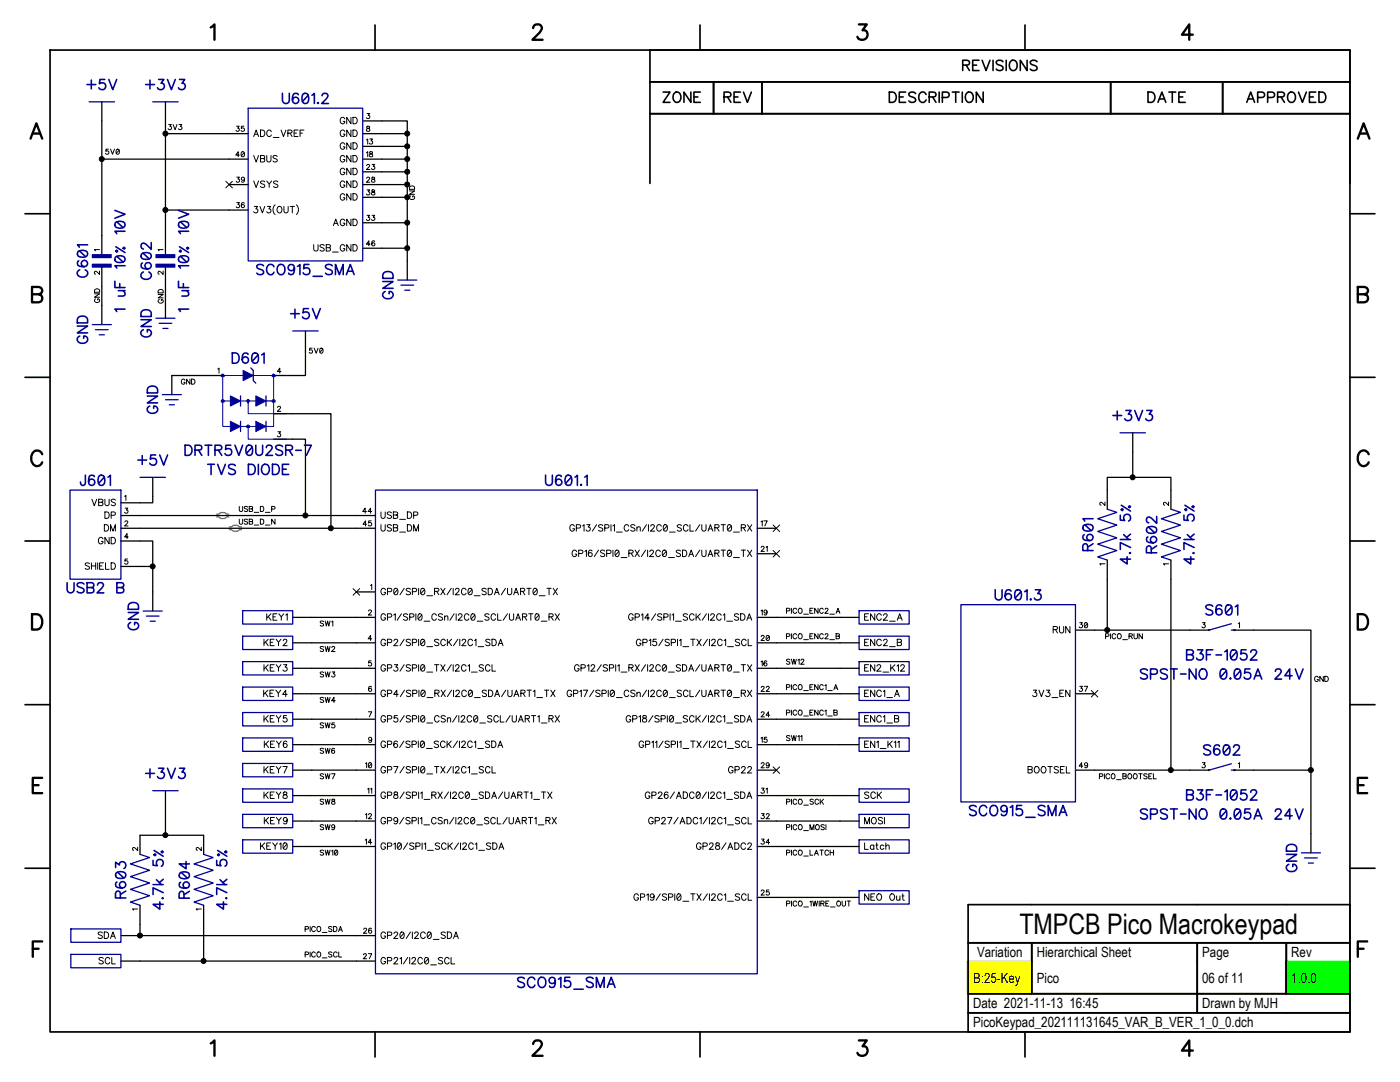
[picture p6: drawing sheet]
<svg xmlns="http://www.w3.org/2000/svg" width="279mm" height="216mm" viewBox="0 0 279 216" stroke-linecap="round" stroke-linejoin="round" font-family="sans-serif">
<defs><g id="words">
<text font-size="5.7" x="203.5" y="186.3">TMPCB Pico Macrokeypad</text>
<g font-size="2.8">
<text x="195" y="191">Variation</text>
<text x="206.9" y="191">Hierarchical Sheet</text>
<text x="239.9" y="191">Page</text>
<text x="257.7" y="191">Rev</text>
<text x="194.2" y="196.1">B:25-Key</text>
<text x="206.9" y="196.1">Pico</text>
<text x="239.9" y="196.1">06 of 11</text>
<text x="257.7" y="196.1">1.0.0</text>
<text x="194.2" y="201.2">Date 2021-11-13 16:45</text>
<text x="239.9" y="201.2">Drawn by MJH</text>
<text x="194.2" y="205">PicoKeypad_202111131645_VAR_B_VER_1_0_0.dch</text>
</g>
</g></defs>
<path d="M0 0v215.9h279.4v-215.9z" fill-rule="evenodd" fill="#fff" stroke="#fff" stroke-width=".34"/>
<path d="M256.6 191.8h12.6v6.3h-12.6z" fill="#0f0"/>
<path d="M256.5 191.8h12.7v6.3h-12.7z" fill="none" stroke="#0f0" stroke-width=".2"/>
<g fill="none" stroke="#000" stroke-width=".2">
<path d="M21.7 29.8h-.5l-.1 .4a.36 .36 0 0 1 .6 0 .36 .36 0 0 1-.1 .5 .36 .36 0 0 1-.5-.1M22.1 29.8l.4 1 .3-1M23.3 29.8a.46 .46 0 0 1 .5 .5 .46 .46 0 0 1-.5 .4l-.1-.3zM23.8 30l-.6 .6M33.7 24.8h.5l-.3 .4a.34 .34 0 0 1 .2 .6 .34 .34 0 0 1-.6-.1M34.5 24.8l.4 1.1 .4-1.1M35.7 24.8h.6l-.3 .4 .3 .2v.2l-.4 .3-.3-.2M81.7 38.1h1l-1 .7h1M81.8 37.3a.57 .57 0 0 1 .9 .1v.4h-1zM82 39.1a.37 .37 0 0 0-.3 .4 .37 .37 0 0 0 .4 .3 .43 .43 0 0 0 .5-.1 .43 .43 0 0 0 0-.6h-.2v.2M18.9 58.6h1l-1 .7h1M18.9 57.8a.57 .57 0 0 1 1 .2v.3h-1z"/>
<path d="M19.1 59.6l-.2 .2a.49 .49 0 0 0 .4 .6 .49 .49 0 0 0 .6-.5l-.3-.3h-.1v.3M31.6 58.8h1l-1 .6h1M31.6 58a.57 .57 0 0 1 1 .1v.3h-1zM31.8 59.8l-.2 .1a.48 .48 0 0 0 .5 .6 .48 .48 0 0 0 .4-.6l-.3-.1v.2M36.9 75.9a.37 .37 0 0 0-.4-.3 .37 .37 0 0 0-.3 .4v.3a.36 .36 0 0 0 .4 .4 .36 .36 0 0 0 .3-.4h-.2M37.9 75.6v1.1l-.7-1.1v1.1M38.2 75.6h.4a.54 .54 0 0 1 .3 .6 .54 .54 0 0 1-.3 .5h-.4zM62.3 69.5h-.5v.4l.4-.1 .1 .2v.4l-.2 .1-.4-.2M62.7 69.5l.4 1 .4-1M63.9 69.5a.46 .46 0 0 1 .6 .5 .46 .46 0 0 1-.6 .4l-.1-.4zM64.4 69.7l-.6 .6M47.8 101v.9l.2 .2 .4-.2v-.9"/>
<path d="M47.8 103.6v.9l.2 .1 .4-.1v-.9M49.4 101.2l-.2-.2-.4 .1v.3l.5 .2 .1 .3-.2 .2-.5-.2M49.4 103.7l-.2-.1h-.4v.3l.5 .3 .1 .3-.2 .1-.5-.1M49.7 101l.7 .2v.2l-.2 .1 .2 .2-.1 .3-.6 .1zM49.7 103.6l.7 .1v.3l-.2 .1 .2 .2-.1 .3h-.6zM49.7 101.5h.5M49.7 104.1h.5M50.7 102.2h.9M50.7 104.8h.9M52 101h.3a.54 .54 0 0 1 .4 .6 .54 .54 0 0 1-.4 .5h-.3zM52 103.6h.3a.54 .54 0 0 1 .4 .5 .54 .54 0 0 1-.4 .5h-.3zM53 102.2h.9"/>
<path d="M53 104.8h.9M54.2 101.6l.6-.1v-.3l-.6-.2v1.1M54.9 103.6v1l-.7-1v1M64.6 129.1l-.3-.1h-.3l-.1 .3 .6 .3 .1 .3-.3 .1-.4-.1M64.6 124.1l-.3-.2-.3 .1-.1 .2 .6 .3 .1 .3-.3 .1-.4-.1M64.6 134.2l-.3-.1h-.3l-.1 .3 .6 .2 .1 .3-.3 .2-.4-.2M64.6 139.3l-.3-.2-.3 .1-.1 .3 .6 .2 .1 .3-.3 .2-.4-.2M64.9 129l.2 1 .3-1 .2 1 .3-1M64.9 123.9l.2 1 .3-1 .2 1 .3-1M64.9 134.1l.2 1 .3-1 .2 1 .3-1M64.9 139.1l.2 1.1 .3-1.1 .2 1.1 .3-1.1M66.2 124.1l.2-.2v1"/>
<path d="M66.2 129.2l.1-.2h.3l.2 .3-.6 .7h.7M66.3 134.1h.5l-.3 .4a.34 .34 0 0 1 .3 .5 .34 .34 0 0 1-.6-.1M66.9 139.8h-.7l.5-.7v1.1M220.6 127l.6-.1 .1-.3-.7-.2v1.1M221.6 126.4v1.1M222.7 126.7a.37 .37 0 0 0-.5-.3 .37 .37 0 0 0-.2 .4v.3a.37 .37 0 0 0 .2 .4 .37 .37 0 0 0 .5-.3M223.1 126.6l.1-.1a.46 .46 0 0 1 .6 .5 .46 .46 0 0 1-.7 .3zM224.1 127.6h.9M225.3 126.9h.6l.1-.3-.7-.2v1.1M225.7 126.9l.3 .6M226.3 126.4l.1 .9 .2 .2 .3-.2 .1-.9M228 126.4v1.1l-.7-1.1v1.1"/>
<path d="M263.1 135.2l-.1-.2a.49 .49 0 0 0-.6 .4 .49 .49 0 0 0 .4 .6l.3-.3v-.1h-.3M264.1 135v1l-.7-1v1M264.4 135h.4a.54 .54 0 0 1 .3 .5 .54 .54 0 0 1-.3 .5h-.4zM64.6 149.5l-.3-.2-.3 .1-.1 .2 .6 .3 .1 .3-.3 .1-.4-.1M64.6 144.4l-.3-.2-.3 .1-.1 .3 .6 .2 .1 .3-.3 .1-.4-.1M64.6 159.6l-.3-.1h-.3l-.1 .3 .6 .2 .1 .3-.3 .2-.4-.2M64.6 154.5l-.3-.1h-.3l-.1 .3 .6 .3 .1 .3-.3 .1-.4-.1M64.9 149.3l.2 1 .3-1 .2 1 .3-1M64.9 144.2l.2 1 .3-1 .2 1 .3-1M64.9 159.5l.2 1 .3-1 .2 1 .3-1M64.9 154.4l.2 1 .3-1 .2 1 .3-1M66.2 154.4h.7l-.5 1"/>
<path d="M66.3 159.5v.3a.42 .42 0 0 1 .4 .2 .42 .42 0 0 1 .1 .4h-.5l-.1-.2 .1-.2a.45 .45 0 0 0 .5-.5zM66.8 149.5l-.1-.1a.5 .5 0 0 0-.6 .3 .5 .5 0 0 0 .4 .6 .32 .32 0 0 0 .3-.3 .32 .32 0 0 0-.3-.3 .32 .32 0 0 0-.3 .3M66.8 144.2h-.5l-.1 .5a.36 .36 0 0 1 .6 0 .36 .36 0 0 1-.1 .5 .36 .36 0 0 1-.5-.1M157 160h.5l.1-.4-.6-.1v1M158 159.5v1M159 159.7a.37 .37 0 0 0-.4-.2 .37 .37 0 0 0-.3 .4v.2a.37 .37 0 0 0 .3 .4 .37 .37 0 0 0 .4-.2M159.4 159.6l.1-.1a.46 .46 0 0 1 .6 .5 .46 .46 0 0 1-.7 .4zM162.3 159.6l-.2-.1h-.4v.3l.5 .2 .1 .3-.2 .2-.5-.2M163.4 159.7l-.2-.2a.48 .48 0 0 0-.6 .5 .48 .48 0 0 0 .6 .4l.2-.1M163.7 159.5v1M163.9 159.9l.5 .6M164.4 159.5l-.7 .6"/>
<path d="M219.4 154.9h.6v-.4l-.6-.1v1M220.4 154.4v1M221.4 154.6l-.1-.2a.46 .46 0 0 0-.6 .5 .46 .46 0 0 0 .7 .4v-.1M221.8 154.5l.2-.1a.49 .49 0 0 1 .5 .5 .49 .49 0 0 1-.4 .5 .6 .6 0 0 1-.3-.9zM222.8 155.6h1M224.1 154.4l.6 .1v.3l-.2 .1 .3 .2-.1 .3h-.6zM224.1 154.9h.4M225.2 154.5l.1-.1a.49 .49 0 0 1 .6 .5 .49 .49 0 0 1-.5 .5 .62 .62 0 0 1-.2-.9zM226.4 154.4a.48 .48 0 0 1 .6 .5 .48 .48 0 0 1-.6 .5l-.2-.4zM227.3 154.4h.6M227.6 154.4v1M228.9 154.5l-.2-.1h-.4v.3l.5 .3 .1 .3-.2 .1-.4-.1"/>
<path d="M229.3 154.9h.3M229.9 154.4h-.6v1h.6M230.2 154.4v1h.6M64.6 169.8l-.3-.2-.3 .1-.1 .3 .6 .2 .1 .3-.3 .1-.4-.1M64.6 164.7l-.3-.2-.3 .1-.1 .3 .6 .2 .1 .3-.3 .2-.4-.2M64.9 169.6l.2 1 .3-1 .2 1 .3-1M64.9 164.5l.2 1.1 .3-1.1 .2 1.1 .3-1.1M66.2 169.8l.2-.2v1M66.8 164.9a.32 .32 0 0 1-.4 .3 .32 .32 0 0 1-.2-.6 .32 .32 0 0 1 .6 .1v.2a.47 .47 0 0 1-.4 .7l-.2-.2M66.9 169.7a.5 .5 0 0 1 .6 .3 .5 .5 0 0 1-.4 .6l-.3-.1zM67.4 169.8l-.6 .7M157 165.1l.5-.1 .1-.3-.6-.2v1.1"/>
<path d="M157 170.2l.5-.1 .1-.4-.6-.1v1M158 164.5v1.1M158 169.6v1M158 179.8v1M159 164.8a.37 .37 0 0 0-.4-.3 .37 .37 0 0 0-.3 .4v.3a.37 .37 0 0 0 .3 .4 .37 .37 0 0 0 .4-.3M159 169.9a.37 .37 0 0 0-.4-.3 .37 .37 0 0 0-.3 .4v.3a.37 .37 0 0 0 .3 .4 .37 .37 0 0 0 .4-.3M159.4 164.7l.1-.1a.46 .46 0 0 1 .6 .5 .46 .46 0 0 1-.7 .3zM159.4 169.8l.1-.1a.46 .46 0 0 1 .6 .5 .46 .46 0 0 1-.7 .3zM159.4 179.9l.1-.1a.46 .46 0 0 1 .6 .5 .46 .46 0 0 1-.7 .4zM160.4 160.7h.9M160.4 165.7h.9M160.4 170.8h.9"/>
<path d="M161.6 169.6v1h.6M161.6 180l.3-.2v1M161.6 165.6v-1.1l.4 1.1 .4-1.1v1.1M162.2 179.8l.3 1 .2-1 .2 1 .3-1M162.5 170.6l.4-1 .4 1M162.7 170.3h.5M162.8 164.7l.1-.1a.48 .48 0 0 1 .6 .5 .48 .48 0 0 1-.6 .4l-.2-.3zM163.5 179.8v1M163.6 169.6h.7M164 169.6v1M164.5 164.7l-.2-.2-.5 .2 .1 .2 .6 .4-.2 .3-.5-.2M164.8 164.5v1.1"/>
<path d="M165.4 169.9l-.2-.2a.48 .48 0 0 0-.6 .4 .48 .48 0 0 0 .6 .5l.2-.2M165.4 179.8h-.6v1h.6M165.7 169.6v1M165.7 170.1h.6M166.3 169.6v1M167.1 179.9l.1-.1a.46 .46 0 0 1 .6 .5 .46 .46 0 0 1-.7 .4zM168.1 179.8v.7l.3 .3 .3-.1v-.9M169.1 179.8h.6M169.4 179.8v1M60.9 185.4h.6l.1-.3-.3-.2h-.4v1M60.9 190.5l.6-.1 .1-.3-.3-.2h-.4v1.1M61.9 184.9v1"/>
<path d="M61.9 189.9v1.1M62.9 185.1l-.1-.2a.46 .46 0 0 0-.6 .5 .46 .46 0 0 0 .7 .3M62.9 190.2l-.1-.2a.46 .46 0 0 0-.6 .5 .46 .46 0 0 0 .7 .3v-.1M63.3 185l.1-.1a.49 .49 0 0 1 .6 .5 .49 .49 0 0 1-.5 .5 .62 .62 0 0 1-.2-.9zM63.3 190.1l.1-.1a.49 .49 0 0 1 .6 .4 .49 .49 0 0 1-.5 .6 .62 .62 0 0 1-.2-.9zM64.3 186.1h1M64.3 191.1h1M66.3 185l-.3-.1h-.3l-.1 .3 .5 .2 .2 .3-.3 .2-.4-.2M66.3 190.1l-.3-.2-.3 .1-.1 .3 .5 .2 .2 .3-.3 .2-.4-.2M66.6 184.9h.3a.54 .54 0 0 1 .4 .5 .54 .54 0 0 1-.4 .5h-.3zM67.3 190.2a.37 .37 0 0 0-.4-.3 .37 .37 0 0 0-.3 .4v.3a.37 .37 0 0 0 .3 .4 .37 .37 0 0 0 .4-.3M67.6 185.9l.3-1 .4 1"/>
<path d="M67.6 189.9v1.1h.6M67.7 185.5h.5M157 180.3h.5l.1-.4-.6-.1v1M159 180a.37 .37 0 0 0-.4-.2 .37 .37 0 0 0-.3 .4v.2a.37 .37 0 0 0 .3 .4 .37 .37 0 0 0 .4-.2M160.4 181h.9M163.8 180.3l.6-.1v-.3l-.6-.1v1M164.1 180.3l.4 .5M164.8 180.3h.4M165.7 181h1"/>
</g>
<path d="M193.1 191.8h12.6v6.3h-12.6z" fill="#ff0"/>
<path d="M193 191.8h12.7v6.3h-12.7z" fill="none" stroke="#ff0" stroke-width=".2"/>
<g fill="none" stroke="#000" stroke-width=".2">
<path d="M157 121.9h.5l.1-.3-.2-.2h-.4v1M157 127l.5-.1 .1-.3-.2-.2h-.4v1.1M157 137.1h.5l.1-.3-.2-.2h-.4v1M157.6 131.7l-.2-.2-.4 .2 .1 .2 .5 .3-.2 .3-.4-.1M157.9 121.4v1M157.9 131.5l.3 1 .2-1 .3 1 .2-1M157.9 126.4v1.1M157.9 136.6v1M159 121.6l-.1-.2a.48 .48 0 0 0-.7 .5 .48 .48 0 0 0 .7 .4l.1-.1M159 126.7l-.1-.2a.48 .48 0 0 0-.7 .5 .48 .48 0 0 0 .7 .4l.1-.2M159 136.8l-.1-.1a.48 .48 0 0 0-.7 .4 .48 .48 0 0 0 .7 .5l.1-.2M159.2 131.7l.3-.2v1"/>
<path d="M159.9 131.8v-.2l.3-.1 .2 .3-.6 .7h.7M160.4 122.6h.9M160.4 127.6h.9M160.4 137.8h.9M161.6 121.9h.4M161.6 126.9h.4M161.6 137.1h.4M162.3 121.4h-.7v1h.7M162.3 126.4h-.7v1.1h.7M162.3 136.6h-.7v1h.7M163.3 121.4v1l-.7-1v1M163.3 126.4v1.1l-.7-1.1v1.1"/>
<path d="M163.3 136.6v1l-.7-1v1M164.3 121.6l-.1-.2a.48 .48 0 0 0-.6 .5 .48 .48 0 0 0 .6 .4l.1-.1M164.3 126.7l-.1-.2a.48 .48 0 0 0-.6 .5 .48 .48 0 0 0 .6 .4l.1-.2M164.3 136.8l-.1-.1a.48 .48 0 0 0-.6 .4 .48 .48 0 0 0 .6 .5l.1-.2M164.6 136.8l.3-.2v1M164.7 121.6l.1-.2h.3l.1 .3-.6 .7h.7M164.7 126.7l.1-.2 .3-.1 .1 .3-.6 .8h.7M165.2 137.8h.9M165.6 122.6h.9M165.6 127.6h.9M166.4 137.6l.4-1 .4 1M166.6 137.3h.4"/>
<path d="M166.9 122.4l.3-1 .4 1M166.9 126.4l.6 .2v.2l-.2 .1 .2 .2-.1 .3-.5 .1zM166.9 126.9h.4M167 122h.5M157 142.2h.5l.1-.3-.2-.2h-.4v1M157.6 146.9l-.2-.1-.4 .1 .1 .3 .5 .3-.2 .3-.4-.2M157.9 146.8l.3 1 .2-1 .3 1 .2-1M157.9 141.7v1M159 141.9l-.1-.2a.48 .48 0 0 0-.7 .5 .48 .48 0 0 0 .7 .5l.1-.2M159.2 147l.3-.2v1M159.8 147l.2-.2v1M160.4 142.9h.9"/>
<path d="M161.6 142.2h.4M162.3 141.7h-.7v1h.7M163.3 141.7v1l-.7-1v1M164.3 141.9l-.1-.2a.48 .48 0 0 0-.6 .5 .48 .48 0 0 0 .6 .5l.1-.2M164.6 141.9l.3-.2v1M165.2 142.9h.9M166.4 141.7l.6 .1v.3l-.1 .1 .2 .2-.1 .3h-.6zM166.4 142.2h.5"/>
<circle cx="159.7" cy="121.8" r=".47"/>
<circle cx="159.7" cy="126.9" r=".47"/>
<circle cx="159.7" cy="137.1" r=".47"/>
<circle cx="159.7" cy="142.1" r=".47"/>
</g>
<path d="M43.2 102.6h.4l.4-.3h.9l.4 .3h.4M43.2 103.1h.4l.4 .4h.9l.4-.4h.4M45.8 105.1h.4l.4-.3h.8l.4 .3h.4M45.8 105.7h.4l.4 .3h.8l.4-.3h.4" fill="none" stroke="#656565" stroke-width=".25"/>
<g fill="none" stroke="#000" stroke-width=".25">
<path d="M20.3 24.1v7.7M33 24.1v17.8h12.7M33 26.7h12.7M45.7 31.7h-25.4v15.3M76.2 24.1h5.1v5.1h-5.1M76.2 26.7h5.1M81.3 29.2v2.5h-5.1M81.3 31.7v2.6h-5.1M81.3 34.3v2.5h-5.1M81.3 36.8v2.6h-5.1M81.3 39.4v5h-5.1M20.3 57.1v3.9"/>
<path d="M33 57.1v2.6M33 41.9v5.1M81.3 49.5v2.6M81.3 44.4v5.1h-5.1M34.3 74.9h6.3M61 69.8v5.1h-2.6M30.5 99.1v1.2h-2.6M58.4 82.5h7.6v22.9h5.1M58.4 87.6h2.6v15.3h-33.1M221 97.8v-2.5h12.7v2.5M226.1 90.2v5.1M27.9 105.4h38.1"/>
<path d="M27.9 107.9h2.6v10.2M27.9 113h2.6M61 102.9h10.1M221 115.6v10.1h-2.6M233.7 115.6v38.1h-15.3M62.2 138.4h8.9M62.2 128.3h8.9M62.2 123.2h8.9M62.2 133.3h8.9M154.9 133.3h12.7M154.9 138.4h12.7M154.9 123.2h12.7"/>
<path d="M154.9 128.3h12.7M221 125.7h16.5M250.2 125.7h11.4v28h-11.4M62.2 153.7h8.9M62.2 143.5h8.9M62.2 158.7h8.9M62.2 148.6h8.9M154.9 148.6h12.7M154.9 143.5h12.7M154.9 158.7h12.7M233.7 153.7h3.8M261.6 153.7v12.7"/>
<path d="M27.9 166.7h5.1M33 161.6v5.1h7.6M62.2 163.8h8.9M62.2 168.9h8.9M154.9 179.1h12.7M154.9 168.9h12.7M154.9 163.8h12.7M27.9 184.4v2.3h43.2M27.9 191.8h43.2M40.6 184.4v7.4"/>
</g>
<g fill="#000" stroke="#000" stroke-width=".2">
<circle cx="20.3" cy="31.7" r=".5"/>
<circle cx="33" cy="26.7" r=".5"/>
<circle cx="81.3" cy="29.2" r=".5"/>
<circle cx="81.3" cy="26.7" r=".5"/>
<circle cx="81.3" cy="31.7" r=".5"/>
<circle cx="81.3" cy="34.3" r=".5"/>
<circle cx="81.3" cy="36.8" r=".5"/>
<circle cx="81.3" cy="39.4" r=".5"/>
<circle cx="33" cy="41.9" r=".5"/>
<circle cx="81.3" cy="44.4" r=".5"/>
<circle cx="81.3" cy="49.5" r=".5"/>
<circle cx="226" cy="95.2" r=".5"/>
<circle cx="30.5" cy="113" r=".5"/>
<circle cx="60.9" cy="102.9" r=".5"/>
<circle cx="66" cy="105.4" r=".5"/>
<circle cx="221" cy="125.7" r=".5"/>
<circle cx="233.7" cy="153.7" r=".5"/>
<circle cx="261.6" cy="153.7" r=".5"/>
<circle cx="33" cy="166.6" r=".49"/>
<circle cx="27.9" cy="186.7" r=".5"/>
<circle cx="40.6" cy="191.8" r=".5"/>
</g>
<g fill="none" stroke="#000096" stroke-width=".32">
<path d="M15.5 50.2a1.55 1.55 0 0 1 1.9 0 .66 .66 0 0 1-.3 1 1.66 1.66 0 0 1-1.6-.2zM15.7 52a.59 .59 0 0 0-.3 .6 .59 .59 0 0 0 .4 .5 1.17 1.17 0 0 0 1.7-.5 .63 .63 0 0 0-.6-.7 .63 .63 0 0 0-.7 .6 .63 .63 0 0 0 .6 .7M15.8 50.1l1.3 1.1M15.9 53.8a.74 .74 0 0 0-.5 .9 .74 .74 0 0 0 .8 .6 .88 .88 0 0 0 1-.2 .88 .88 0 0 0 .2-1l-.4-.3M17.5 48.9h-2l.3 .4M22.9 56.1v1.3h2.1M22.9 42l2.1 .8-2.1 .7M23 51.3a1.55 1.55 0 0 1 1.8 0 .66 .66 0 0 1-.2 1 1.75 1.75 0 0 1-1.6-.2zM23 44.5a1.55 1.55 0 0 1 1.8 0 .66 .66 0 0 1-.2 .9 1.66 1.66 0 0 1-1.6-.2zM23.1 49.2l1.9 1.2M23.3 49.9l.2 .2-.2 .2-.2-.2zM23.3 51.1l1.3 1.2"/>
<path d="M23.3 44.3l1.3 1.1M23.6 58h1.4M23.9 56.6v.8M24.6 58l.4 .5-.2 .5-1.2 .1M24.6 49.5l.2-.2 .2 .2-.2 .2zM25 53h-2.1l.4 .5M25 46.1h-2.1l.4 .5M25 61.7h-2.1l.4 .5"/>
</g>
<path d="M18.4 52.7h3.8v.6h-3.8z" fill="#000096"/>
<path d="M18.4 52.7h3.8v.6h-3.8z" fill="none" stroke="#000096" stroke-width=".2"/>
<path d="M18.4 50.8h3.8v.6h-3.8z" fill="#000096"/>
<path d="M18.4 50.8h3.8v.6h-3.8z" fill="none" stroke="#000096" stroke-width=".2"/>
<path d="M19.9 49.8h-1.1l.2 .3M19.9 54.1v.7l-.8-.7-.3 .2 .1 .3 .2 .1" fill="none" stroke="#000" stroke-width=".2"/>
<path d="M20.3 47v3.8M20.3 53.3v3.8" fill="none" stroke="#000" stroke-width=".25"/>
<g fill="none" stroke="#000096" stroke-width=".32">
<path d="M28.2 50.7a1.55 1.55 0 0 1 1.9 0 .66 .66 0 0 1-.3 1 1.75 1.75 0 0 1-1.6-.2zM28.4 52.5a.6 .6 0 0 0-.3 .5 .6 .6 0 0 0 .4 .6 1.17 1.17 0 0 0 1.7-.5 .64 .64 0 0 0-.6-.7 .64 .64 0 0 0-.7 .6 .64 .64 0 0 0 .6 .7M28.5 50.5l1.3 1.2M28.6 54.3a.75 .75 0 0 0-.5 .8 .75 .75 0 0 0 .8 .6 .88 .88 0 0 0 1-.1 .88 .88 0 0 0 .2-1l-.4-.3M30.2 48.4v1.4l-1-1a.63 .63 0 0 0-1-.1 .66 .66 0 0 0 .1 .9l.3 .1M35.6 56.1v1.3h2.1M35.6 42l2.1 .8-2.1 .7M35.7 51.3a1.55 1.55 0 0 1 1.8 0 .66 .66 0 0 1-.2 1 1.75 1.75 0 0 1-1.6-.2zM35.7 44.5a1.55 1.55 0 0 1 1.8 0 .66 .66 0 0 1-.2 .9 1.66 1.66 0 0 1-1.6-.2zM35.8 49.2l1.9 1.2M36 49.9l.2 .2-.2 .2-.2-.2zM36 51.1l1.3 1.2"/>
<path d="M36 44.3l1.3 1.1M36.3 58h1.4M36.6 56.6v.8M37.3 58l.4 .5-.2 .5-1.2 .1M37.3 49.5l.2-.2 .2 .2-.2 .2zM37.7 53h-2.1l.4 .5M37.7 46.1h-2.1l.4 .5M37.7 61.7h-2.1l.4 .5"/>
</g>
<path d="M31.1 52.7h3.8v.6h-3.8z" fill="#000096"/>
<path d="M31.1 52.7h3.8v.6h-3.8z" fill="none" stroke="#000096" stroke-width=".2"/>
<path d="M31.1 50.8h3.8v.6h-3.8z" fill="#000096"/>
<g fill="none" stroke="#000096" stroke-width=".2">
<path d="M31.1 50.8h3.8v.6h-3.8zM41.9 74.9h6.6M44.4 74.9v5.1h1.6M50.5 74.9h6.6M54.6 74.9v10.2h-1.5M44.4 80v5.1h1.6M48 80h3.1M48 85.1h3.1M49.5 80v2.6h7.7M49.5 85.1v2.5h7.7M241.2 125.7h.2M246.3 125.7h.2"/>
<path d="M241.2 153.7h.2M246.3 153.7h.2"/>
</g>
<g fill="none" stroke="#000" stroke-width=".2">
<path d="M45.1 36.2l1.3 1.3M46.4 36.2l-1.3 1.3M47.2 25.2h.5l-.3 .4 .4 .2v.2l-.4 .2-.3-.2M47.2 35.3h.6l-.3 .4a.34 .34 0 0 1 .2 .6 .34 .34 0 0 1-.6-.1M47.8 30.9h-.7l.4-.6v1M48.3 30.3a.5 .5 0 0 1 .6 .4 .5 .5 0 0 1-.4 .6l-.3-.2zM48.7 25.2h-.5v.4a.36 .36 0 0 1 .5 0 .36 .36 0 0 1-.1 .6 .36 .36 0 0 1-.5-.2M48.7 30.5l-.5 .6M48.8 35.7a.32 .32 0 0 1-.5 .3 .32 .32 0 0 1-.1-.6 .32 .32 0 0 1 .5 .1l.1 .2a.47 .47 0 0 1-.4 .7l-.2-.2M50.6 27.2l.5-1.2 .5 1.2M50.6 36.1l.5 1.3 .5-1.3M50.6 31l.5 1.3 .5-1.3"/>
<path d="M50.8 26.8h.6M52 26h.4a.68 .68 0 0 1 .5 .6 .68 .68 0 0 1-.5 .6h-.4zM52 31l.8 .2v.3l-.3 .1 .3 .3-.1 .4h-.7zM52 31.6h.5M52.8 36.3l-.3-.2-.5 .2 .1 .3 .7 .3-.1 .4-.4 .1-.3-.2M53.2 31v.9l.4 .4 .4-.2 .1-1.1M53.2 36.1l.5 .6v.7M54.1 26.3a.47 .47 0 0 0-.5-.4 .47 .47 0 0 0-.4 .5v.4a.47 .47 0 0 0 .4 .4 .47 .47 0 0 0 .5-.3M54.2 36.1l-.5 .6M54.5 27.4h1.2M55.3 31.2l-.3-.2-.5 .2 .1 .3 .7 .4v.2l-.3 .2-.5-.2M55.5 36.3l-.4-.2-.5 .2 .1 .3 .8 .4v.2l-.4 .2-.5-.2"/>
<path d="M56.1 26l.5 1.2 .5-1.2M57.4 26.6l.8-.1 .1-.2-.1-.3h-.8v1.2M57.9 26.6l.4 .6M58.7 26.6h.5M59.5 26h-.8v1.2h.8M59.9 26.6h.5M60.7 26h-.8v1.2M68.8 23.7a.47 .47 0 0 0-.5-.3 .47 .47 0 0 0-.4 .5 .6 .6 0 0 0 .6 .8l.3-.5h-.3M68.8 26.3a.47 .47 0 0 0-.5-.4 .47 .47 0 0 0-.4 .5 .6 .6 0 0 0 .6 .8l.3-.4h-.3M68.8 28.8a.47 .47 0 0 0-.5-.3 .47 .47 0 0 0-.4 .5 .6 .6 0 0 0 .6 .8l.3-.5h-.3M68.8 31.3a.47 .47 0 0 0-.5-.3 .47 .47 0 0 0-.4 .5 .6 .6 0 0 0 .6 .8l.3-.5h-.3M68.8 33.9a.47 .47 0 0 0-.5-.3 .47 .47 0 0 0-.4 .5 .6 .6 0 0 0 .6 .7l.3-.4h-.3"/>
<path d="M68.8 36.4a.47 .47 0 0 0-.5-.3 .47 .47 0 0 0-.4 .5 .6 .6 0 0 0 .6 .8l.3-.5h-.3M68.8 39a.47 .47 0 0 0-.5-.4 .47 .47 0 0 0-.4 .5 .6 .6 0 0 0 .6 .8l.3-.4h-.3M70 23.4v1.3l-.8-1.3v1.3M70 26v1.2l-.8-1.2v1.2M70 28.5v1.3l-.8-1.3v1.3M70 31v1.3l-.8-1.3v1.3M70 33.6v1.3l-.8-1.3v1.3M70 36.1v1.3l-.8-1.3v1.3M70 38.7v1.2l-.8-1.2v1.2M70.4 23.4h.5a.69 .69 0 0 1 .4 .7 .69 .69 0 0 1-.4 .6h-.5zM70.4 26h.5a.69 .69 0 0 1 .4 .6 .69 .69 0 0 1-.4 .6h-.5zM70.4 28.5h.5a.69 .69 0 0 1 .4 .6 .69 .69 0 0 1-.4 .7h-.5z"/>
<path d="M70.4 31h.5a.69 .69 0 0 1 .4 .7 .69 .69 0 0 1-.4 .6h-.5zM70.4 33.6h.5a.69 .69 0 0 1 .4 .6 .69 .69 0 0 1-.4 .7h-.5zM70.4 36.1h.5a.69 .69 0 0 1 .4 .7 .69 .69 0 0 1-.4 .6h-.5zM70.4 38.7h.5a.69 .69 0 0 1 .4 .6 .69 .69 0 0 1-.4 .6h-.5zM73.1 27.9l.3-.2v1M73.1 30.5l.3-.2v1M73.2 33l.1-.1 .3-.1 .2 .3-.7 .7h.7M73.2 35.6l.1-.2 .3-.1 .2 .3-.7 .8h.7M73.2 22.6h.6l-.3 .4a.34 .34 0 0 1 .2 .6 .34 .34 0 0 1-.6-.1M73.2 37.9h.6l-.3 .4a.34 .34 0 0 1 .2 .5 .34 .34 0 0 1-.6-.1M73.2 25.2v.3a.42 .42 0 0 1 .5 .2 .42 .42 0 0 1 0 .5l-.5-.1v-.3l.6-.4-.1-.2zM73.8 30.3v.3l.5 .3v.3h-.5l-.1-.2 .1-.2a.45 .45 0 0 0 .5-.5z"/>
<path d="M73.8 27.7h.5l-.3 .4a.34 .34 0 0 1 .3 .6 .34 .34 0 0 1-.6-.1M74.3 32.8h.5l-.3 .4 .3 .2v.2l-.4 .2-.3-.2M74.3 35.4v.3l.5 .3-.1 .3h-.5v-.4l.6-.3-.1-.2zM74.3 37.9v.3l.5 .4-.1 .3-.5-.1v-.3l.6-.4-.1-.2zM32.6 54.1v.7l-.8-.7-.3 .2 .1 .3 .2 .1M32.6 49.8h-1.1l.2 .3M47.2 40.4h.6l-.3 .4a.34 .34 0 0 1 .2 .6 .34 .34 0 0 1-.6-.1M48.7 40.6v-.1a.5 .5 0 0 0-.6 .3 .5 .5 0 0 0 .4 .6 .32 .32 0 0 0 .3-.3 .32 .32 0 0 0-.3-.3 .32 .32 0 0 0-.3 .3M50.8 41.2h.6l-.3 .5a.42 .42 0 0 1 .3 .7 .42 .42 0 0 1-.8-.2M51.9 41.2l.5 1.3 .4-1.3M53.4 41.2h.6l-.3 .5a.42 .42 0 0 1 .3 .7 .42 .42 0 0 1-.8-.2M54.9 40.9a1.29 1.29 0 0 0 0 1.9"/>
<path d="M55.4 41.4l.1-.1a.62 .62 0 0 1 .8 .5 .62 .62 0 0 1-.6 .7 .75 .75 0 0 1-.3-1.1zM56.7 41.2v.9l.3 .4 .4-.2 .1-1.1M57.9 41.2h.9M58.3 41.2v1.3M59.1 40.9a1.29 1.29 0 0 1 0 1.9M62.6 48.8v.9l.4 .4 .4-.2 .1-1.1M64.7 49l-.3-.2-.5 .2 .1 .3 .6 .3 .1 .1-.1 .3-.4 .1-.3-.2M65.1 48.8l.8 .1 .1 .3-.3 .2 .3 .3-.2 .3-.7 .1zM65.1 49.4h.6M66.4 50.3h1.1M66.5 45l.5-1.3 .5 1.3M66.7 44.6h.6"/>
<path d="M68.8 44a.47 .47 0 0 0-.5-.3 .47 .47 0 0 0-.4 .5 .6 .6 0 0 0 .6 .8l.3-.5h-.3M68.8 49.1a.47 .47 0 0 0-.5-.3 .47 .47 0 0 0-.4 .5 .6 .6 0 0 0 .6 .8l.3-.5h-.3M70 43.7v1.3l-.8-1.3v1.3M70 48.8v1.3l-.8-1.3v1.3M70.4 43.7h.5a.69 .69 0 0 1 .4 .7 .69 .69 0 0 1-.4 .6h-.5zM70.4 48.8h.5a.69 .69 0 0 1 .4 .7 .69 .69 0 0 1-.4 .6h-.5zM73.2 43h.6l-.3 .3a.34 .34 0 0 1 .2 .6 .34 .34 0 0 1-.6-.1M73.9 48.7h-.8l.5-.7v1.1M74.3 43h.5l-.3 .3 .3 .2v.3l-.4 .2-.3-.2M74.8 48.2l-.1-.1a.5 .5 0 0 0-.6 .4 .5 .5 0 0 0 .4 .6 .32 .32 0 0 0 .3-.3 .32 .32 0 0 0-.3-.4 .32 .32 0 0 0-.3 .3M43.5 73.6l.2-.2v1.1M56.1 74.1h-.7l.4-.7v1.1"/>
<path d="M18.3 99.6l.5 1.3 .5-1.3M19.7 99.6l.8 .1v.4l-.3 .1 .4 .3-.2 .3-.7 .1zM20.9 99.6v.9l.4 .4 .4-.2 .1-1.1M23 99.8l-.3-.2-.5 .2 .1 .3 .7 .4v.2l-.3 .2-.5-.2M24.9 99l.2-.2v1.1M55.4 81.3l.1-.2h.3l.2 .3-.6 .7h.6M55.5 86.1h.5l-.3 .4a.34 .34 0 0 1 .2 .6 .34 .34 0 0 1-.5-.1M17.8 112.5l-.3-.2-.5 .2 .1 .3 .7 .3-.1 .4-.4 .1-.3-.2M18.2 112.3v1.3M18.2 112.9h.9M19.1 112.3v1.3M19.5 112.3v1.3"/>
<path d="M19.7 100.2h.5M19.9 112.9h.5M20.6 107.5a.47 .47 0 0 0-.6-.3 .47 .47 0 0 0-.4 .5 .6 .6 0 0 0 .7 .8l.3-.5h-.4M20.7 112.3h-.8v1.3h.8M20.8 104.7h.5a.69 .69 0 0 1 .4 .6 .69 .69 0 0 1-.4 .7h-.5zM20.9 102.2h.5a.69 .69 0 0 1 .4 .6 .69 .69 0 0 1-.4 .6h-.5zM21.1 112.3v1.3h.7M21.8 107.2v1.3l-.9-1.3v1.3M22.1 106v-1.3l.4 1.3 .5-1.3v1.3M22.2 107.2h.4a.69 .69 0 0 1 .4 .7 .69 .69 0 0 1-.4 .6h-.4zM22.2 102.8h.7l.1-.2v-.3l-.8-.1v1.2M22.2 112.3h.4a.69 .69 0 0 1 .4 .7 .69 .69 0 0 1-.4 .6h-.4z"/>
<path d="M24.9 104.2l.1-.2 .3-.1 .2 .3-.6 .7h.6M25 101.4h.5l-.3 .4a.34 .34 0 0 1 .3 .5 .34 .34 0 0 1-.6-.1M25.5 111.5h-.5l-.1 .5 .4-.1 .2 .1v.5l-.3 .1-.3-.2M25.6 107.1h-.7l.5-.6v1M70.5 117.5l1.3 1.3M71.8 117.5l-1.3 1.3M73.1 102.1h-.7l.5-.7v1M73.2 104.6h-.7l.4-.7v1M73.9 116.8l.3-.2v1M74.1 103.9h-.5v.5a.36 .36 0 0 1 .5 0 .36 .36 0 0 1-.1 .5 .36 .36 0 0 1-.5-.1M74.2 102.1h-.7l.5-.7v1M76 102.2v.9l.4 .3 .4-.1 .1-1.1"/>
<path d="M76 104.7v.9l.4 .4 .4-.2 .1-1.1M76.9 117.7a.47 .47 0 0 0-.5-.3 .47 .47 0 0 0-.4 .5v.3a.46 .46 0 0 0 .5 .5 .46 .46 0 0 0 .4-.5h-.3M77.3 118.1l.8-.1 .1-.2-.1-.3-.8-.1v1.3M78.1 102.3l-.1-.1a.5 .5 0 0 0-.7 .2l.1 .2 .7 .5v.2l-.3 .1-.5-.1M78.1 104.9l-.1-.1a.5 .5 0 0 0-.7 .1l.1 .3 .7 .4v.2l-.3 .2-.5-.2M78.5 102.2l.8 .1v.3l-.2 .2 .3 .2-.2 .4h-.7zM78.5 104.7l.8 .1v.4l-.2 .1 .3 .2-.2 .4-.7 .1zM78.5 102.8h.6M78.5 105.3h.6M78.8 117.5l.1-.1a.67 .67 0 0 1 .5 .6 .67 .67 0 0 1-.5 .7 .82 .82 0 0 1-.1-1.2zM79.4 117.6l-.8 .8M79.8 103.6h1.1"/>
<path d="M79.8 106.2h1.1M80.7 117.4l-.9 1.3M81.3 102.2h.4a.69 .69 0 0 1 .5 .6 .69 .69 0 0 1-.5 .6h-.4zM81.3 104.7h.4a.69 .69 0 0 1 .5 .6 .69 .69 0 0 1-.5 .7h-.4zM81.9 117.6l-.1-.1a.5 .5 0 0 0-.7 .1l.1 .3 .7 .4v.2l-.3 .2-.5-.2M82.3 118.1l.7-.1 .2-.2-.1-.3-.8-.1v1.3M82.5 102.8h.8l.1-.2-.1-.3-.8-.1v1.2M82.6 106v-1.3l.4 1.3 .5-1.3v1.3M83.5 117.4v1.3M84.1 117.5a.41 .41 0 0 1 .6 .1l.1 .3a.57 .57 0 0 1-.5 .8 .85 .85 0 0 1-.2-1.2zM84.7 117.6l-.7 .8M85.2 118.9h1.1"/>
<path d="M86.7 118l.8-.1v-.4l-.8-.1v1.3M87.1 118l.5 .7M88 117.4l.8 1.3M88.8 117.4l-.8 1.3M90.1 117.4l-.9 1.3M90.4 117.4v1.3M90.9 117.7l.2-.3 .4 .1 .1 .1-.1 .5-.7 .6h.9M93 117.7l-.2-.2a.6 .6 0 0 0-.7 .5 .6 .6 0 0 0 .7 .6l.2-.2M93.6 117.5a.41 .41 0 0 1 .6 .1l.1 .3a.57 .57 0 0 1-.5 .8 .81 .81 0 0 1-.2-1.2zM94.2 117.6l-.7 .8M94.6 118.9h1.2M97 117.6l-.3-.2-.5 .2 .1 .3 .6 .2 .1 .2-.1 .3-.4 .1-.3-.2"/>
<path d="M97.4 117.4h.5a.69 .69 0 0 1 .4 .6 .69 .69 0 0 1-.4 .7h-.5zM98.7 118.7l.4-1.3 .5 1.3M98.8 118.2h.7M100.9 117.4l-.9 1.3M101.3 117.4v.9l.3 .4 .5-.2v-1.1M102.5 118.7l.5-1.3 .5 1.3M102.7 118.2h.6M103.9 118l.7-.1 .1-.4-.8-.1v1.3M104.3 118l.4 .7M105.1 117.4h.9M105.6 117.4v1.3M106.6 117.5a.41 .41 0 0 1 .6 .1v.3a.57 .57 0 0 1-.5 .8 .81 .81 0 0 1-.1-1.2z"/>
<path d="M107.2 117.6l-.8 .8M107.6 118.9h1.2M109.2 117.4h.8M109.6 117.4v1.3M110.4 117.4l.9 1.3M111.3 117.4l-.9 1.3M114.6 105a.47 .47 0 0 0-.5-.3 .47 .47 0 0 0-.4 .5 .6 .6 0 0 0 .7 .8l.2-.5h-.3M115 105.4l.8-.1 .1-.2-.1-.3-.8-.1v1.3M115.1 110.1a.47 .47 0 0 0-.5-.3 .47 .47 0 0 0-.4 .5v.3a.46 .46 0 0 0 .4 .5 .46 .46 0 0 0 .5-.5h-.3M115.5 110.4h.7l.1-.2v-.3l-.8-.1v1.3M116.3 104.9l.3-.2v1.3M116.7 110l.3-.2v1.3"/>
<path d="M117.1 104.7h.7l-.4 .5a.42 .42 0 0 1 .3 .7 .42 .42 0 0 1-.7-.2M118.2 110l-.1-.2a.41 .41 0 0 0-.6 .2l-.1 .3a.53 .53 0 0 0 .4 .8 .4 .4 0 0 0 .4-.4 .4 .4 0 0 0-.3-.4 .4 .4 0 0 0-.5 .3M119.1 104.7l-.9 1.3M119.4 109.8l-.8 1.3M120.3 104.9l-.3-.2-.6 .2 .2 .3 .6 .3v.4l-.4 .1-.4-.2M120.7 105.4l.7-.1 .1-.2v-.3l-.8-.1v1.3M120.7 110a.52 .52 0 0 0-.9 0l.2 .3 .7 .4v.2l-.3 .2-.6-.2M121.1 110.4h.7l.1-.2v-.3l-.8-.1v1.3M121.9 104.7v1.3M122.3 104.9l.3-.2v1.3M122.3 109.8v1.3M122.9 109.8a.41 .41 0 0 1 .6 .2l.1 .3a.57 .57 0 0 1-.5 .8 .85 .85 0 0 1-.2-1.3z"/>
<path d="M123 106.2h1.2M123.5 110l-.7 .8M124 111.3h1.1M125.5 105a.47 .47 0 0 0-.6-.3 .47 .47 0 0 0-.3 .5v.3a.47 .47 0 0 0 .3 .5 .47 .47 0 0 0 .6-.3M125.5 110.4l.7-.1 .1-.4-.8-.1v1.3M125.9 110.4l.5 .7M126.7 104.9a.52 .52 0 0 0-.8 0l.1 .3 .7 .4v.2l-.3 .2-.5-.2M126.7 109.8l.9 1.3M127.1 105.4l.3-.3 .3 .1 .1 .8M127.1 105.1v.9M127.6 109.8l-.9 1.3M128.8 109.8l-.8 1.3"/>
<path d="M129 104.7l-.8 1.3M129.2 109.8v1.3M129.4 104.7v1.3M129.7 110.1l.2-.3h.4l.1 .2-.2 .4-.6 .7h.9M129.9 105l.2-.3h.3l.2 .2-.2 .5-.6 .6h.9M131.8 110.1a.47 .47 0 0 0-.5-.3 .47 .47 0 0 0-.4 .5v.3a.47 .47 0 0 0 .4 .5 .47 .47 0 0 0 .5-.4M132 105l-.2-.2a.6 .6 0 0 0-.8 .5 .6 .6 0 0 0 .8 .6l.2-.2M132.4 109.8a.41 .41 0 0 1 .6 .2v.3a.57 .57 0 0 1-.5 .8 .81 .81 0 0 1-.1-1.3zM132.5 104.8l.2-.1a.67 .67 0 0 1 .5 .6 .67 .67 0 0 1-.5 .7 .82 .82 0 0 1-.2-1.2zM133 110l-.8 .8M133.1 104.9l-.7 .8M133.4 111.3h1.2"/>
<path d="M133.6 106.2h1.1M135.8 110l-.3-.2-.5 .2 .1 .3 .6 .2 .1 .2-.1 .3-.4 .1-.3-.2M136 104.9l-.3-.2-.6 .2 .2 .3 .7 .4v.2l-.3 .2-.6-.2M136.2 109.8h.4a.69 .69 0 0 1 .5 .6 .69 .69 0 0 1-.5 .7h-.4zM137.3 105l-.2-.2a.6 .6 0 0 0-.7 .5 .6 .6 0 0 0 .7 .6l.2-.2M137.5 111.1l.4-1.3 .5 1.3M137.6 110.6h.6M137.7 104.7v1.3h.7M139.7 104.7l-.9 1.3M139.7 109.8l-.9 1.3M140.1 104.7v.9l.3 .4 .4-.2 .1-1.1M140.1 109.8v.9l.3 .4 .4-.2 .1-1.1"/>
<path d="M141.3 106l.5-1.3 .5 1.3M141.3 111.1l.5-1.3 .5 1.3M141.5 105.5h.6M141.5 110.6h.6M142.7 105.3l.7-.1v-.4l-.7-.1v1.3M142.7 110.4l.7-.1v-.4l-.7-.1v1.3M143.1 105.3l.4 .7M143.1 110.4l.4 .7M143.9 104.7h.9M143.9 109.8h.9M144.3 104.7v1.3M144.3 109.8v1.3"/>
<path d="M145.3 104.8a.41 .41 0 0 1 .6 .1l.1 .3a.57 .57 0 0 1-.5 .8 .81 .81 0 0 1-.2-1.2zM145.3 109.8a.41 .41 0 0 1 .6 .2l.1 .3a.57 .57 0 0 1-.5 .8 .81 .81 0 0 1-.2-1.3zM145.9 104.9l-.7 .8M145.9 110l-.7 .8M146.4 106.2h1.2M146.4 111.3h1.2M147.9 105.3l.8-.1v-.4l-.8-.1v1.3M147.9 109.8h.9M148.4 105.3l.4 .7M148.4 109.8v1.3M149.2 104.7l.8 1.3M149.2 109.8l.8 1.3"/>
<path d="M150 104.7l-.8 1.3M150 109.8l-.8 1.3M151.9 104.1l.2-.2v1M151.9 109.2l.1-.1 .3-.1 .2 .3-.6 .7h.6M152.4 103.9h.7l-.5 1M152.9 109.2l.2-.2v1M154.3 104.8l1.3 1.3M154.3 109.8l1.3 1.3M155.6 104.8l-1.3 1.3M155.6 109.8l-1.3 1.3M220.5 100.2v.7l-.7-.7-.3 .2v.3l.2 .1M220.5 112.5h-1l.2 .3"/>
<path d="M233.2 100.2v.7l-.7-.7-.3 .2v.3l.2 .1M233.2 112.5h-1l.2 .3M52.6 137.7v1.3M52.7 127.6v1.2M52.7 132.6v1.3M52.9 138.3l.6 .7M53 133.2l.5 .7M53 128.1l.5 .7M53.2 122.5v1.3M53.5 137.7l-.9 .9M53.5 132.6l-.8 .9M53.5 127.6l-.8 .8"/>
<path d="M53.5 123l.6 .8M53.9 138.3h.5M53.9 133.2h.5M53.9 128.2h.5M54.1 122.5l-.9 .8M54.5 123.1h.4M54.7 137.7h-.8v1.3h.8M54.7 132.6h-.8v1.3h.8M54.7 127.6h-.8v1.2h.8M55.1 137.7l.4 .6v.7M55.1 132.6l.5 .6v.7M55.1 127.6l.5 .6v.6"/>
<path d="M55.3 122.5h-.8v1.3h.8M55.6 122.5l.5 .6v.7M56 137.7l-.5 .6M56.1 132.6l-.5 .6M56.1 127.6l-.5 .6M56.5 127.9l.3-.3h.3l.2 .2-.2 .4-.6 .6h.8M56.6 132.6h.7l-.4 .5a.42 .42 0 0 1 .3 .7 .42 .42 0 0 1-.7-.1M56.6 122.5l-.5 .6M57 122.7l.3-.2v1.3M57.3 138.6h-.9l.6-.9v1.3M73.6 121.9l.1-.1 .3-.1 .1 .3-.6 .7h.7M74.1 131.9h-.5v.4a.36 .36 0 0 1 .5 0 .36 .36 0 0 1-.1 .5 .36 .36 0 0 1-.5-.1"/>
<path d="M74.1 137.1v-.1a.5 .5 0 0 0-.6 .4 .5 .5 0 0 0 .4 .6 .32 .32 0 0 0 .3-.3 .32 .32 0 0 0-.3-.4 .32 .32 0 0 0-.3 .3M74.2 127.5h-.7l.5-.7v1M76.9 122.8a.47 .47 0 0 0-.5-.3 .47 .47 0 0 0-.4 .5v.3a.46 .46 0 0 0 .5 .5 .46 .46 0 0 0 .4-.5h-.3M76.9 127.9a.47 .47 0 0 0-.5-.4 .47 .47 0 0 0-.4 .5v.4a.46 .46 0 0 0 .5 .5 .46 .46 0 0 0 .4-.5h-.3M76.9 132.9a.47 .47 0 0 0-.5-.3 .47 .47 0 0 0-.4 .5v.3a.46 .46 0 0 0 .5 .5 .46 .46 0 0 0 .4-.5h-.3M76.9 138a.47 .47 0 0 0-.5-.3 .47 .47 0 0 0-.4 .5v.3a.46 .46 0 0 0 .5 .5 .46 .46 0 0 0 .4-.5h-.3M77.3 123.1h.8l.1-.2-.1-.3-.8-.1v1.3M77.3 128.2h.8l.1-.2-.1-.3-.8-.1v1.2M77.3 133.3l.8-.1 .1-.1-.1-.3-.8-.2v1.3M77.3 138.4l.8-.1 .1-.2-.1-.3-.8-.1v1.3M78.6 122.7l.3-.2v1.3M78.6 127.9l.3-.3h.3l.2 .2-.2 .4-.6 .6h.8"/>
<path d="M78.7 132.6h.7l-.4 .5a.42 .42 0 0 1 .3 .7 .42 .42 0 0 1-.7-.1M79.5 138.6h-.9l.6-.9v1.3M80.1 122.5l-.8 1.3M80.7 132.6l-.9 1.3M80.7 127.6l-.9 1.2M80.7 137.7l-.8 1.3M81.4 122.7l-.3-.2-.6 .2 .1 .3 .8 .4v.2l-.3 .2-.6-.2M81.8 123.1h.7l.1-.2-.1-.3-.7-.1v1.3M81.9 132.8l-.1-.1a.5 .5 0 0 0-.7 .2l.1 .2 .7 .4v.2l-.3 .2-.5-.2M81.9 127.7l-.1-.1a.5 .5 0 0 0-.7 .2l.1 .2 .7 .5v.2l-.3 .1-.5-.1M82 137.9l-.3-.2-.6 .2 .1 .3 .7 .3 .1 .3-.3 .2-.6-.2M82.3 133.3l.7-.1 .2-.1-.1-.3-.8-.2v1.3"/>
<path d="M82.3 128.2h.7l.2-.2-.1-.3-.8-.1v1.2M82.4 138.4l.7-.1 .1-.5-.8-.1v1.3M83 122.5v1.3M83.5 132.6v1.3M83.5 127.6v1.2M83.6 122.5a.41 .41 0 0 1 .6 .2v.3a.57 .57 0 0 1-.4 .8 .85 .85 0 0 1-.2-1.3zM83.6 137.7v1.3M84.1 132.7a.41 .41 0 0 1 .6 .2l.1 .3a.57 .57 0 0 1-.5 .7 .85 .85 0 0 1-.2-1.2zM84.1 127.6a.41 .41 0 0 1 .6 .2l.1 .3a.57 .57 0 0 1-.5 .7 .85 .85 0 0 1-.2-1.2zM84.2 122.7l-.7 .8M84.2 137.8a.41 .41 0 0 1 .6 .2l.1 .3a.57 .57 0 0 1-.5 .7 .81 .81 0 0 1-.2-1.2zM84.6 124h1.2"/>
<path d="M84.7 132.9l-.7 .8M84.7 127.8l-.7 .8M84.8 138l-.7 .7M85.2 134.1h1.1M85.2 129h1.1M85.2 139.2h1.2M86.7 132.6h.9M86.8 138.3h.7l.1-.5-.8-.1v1.3M87.1 122.8l-.2-.3a.6 .6 0 0 0-.7 .6 .6 .6 0 0 0 .7 .6l.2-.3M87.1 132.6v1.3M87.2 138.3l.4 .7M87.6 127.7l-.3-.1-.6 .1 .1 .3 .7 .4 .1 .3-.3 .1-.6-.1"/>
<path d="M88 132.6l.8 1.3M88 137.7l.9 1.3M88.3 122.7l-.3-.2-.5 .2 .1 .3 .6 .2 .1 .2-.1 .3-.4 .1-.3-.2M88.7 123.1l.3-.2 .3 .1 .1 .8M88.7 122.9v.9M88.8 132.6l-.8 1.3M88.9 137.7l-.9 1.3M88.9 127.9a.47 .47 0 0 0-.6-.4 .47 .47 0 0 0-.3 .5v.4a.47 .47 0 0 0 .3 .4 .47 .47 0 0 0 .6-.3M89.3 127.6v1.2M89.6 128.1l.5 .7M90.1 132.6l-.9 1.3M90.1 137.7l-.8 1.3"/>
<path d="M90.1 127.6l-.8 .8M90.4 132.6v1.3M90.5 137.7v1.3M90.6 122.5l-.8 1.3M90.9 132.9l.2-.3 .4 .1 .1 .2-.1 .4-.7 .6h.9M91 138l.2-.3h.3l.2 .3-.2 .4-.6 .6h.9M91 122.5v1.3M91.4 127.6l-.9 1.2M91.5 122.8l.2-.3h.4l.1 .2-.2 .4-.6 .7h.9M91.8 127.6v1.2M92.2 127.9l.3-.3h.3l.1 .2-.1 .4-.6 .6h.8M93 132.9l-.2-.2a.6 .6 0 0 0-.7 .6 .6 .6 0 0 0 .7 .6l.2-.3"/>
<path d="M93.1 138l-.2-.2a.6 .6 0 0 0-.8 .6 .6 .6 0 0 0 .8 .5l.2-.2M93.4 132.9l.3-.3v1.3M93.6 122.8a.47 .47 0 0 0-.6-.3 .47 .47 0 0 0-.3 .5v.3a.47 .47 0 0 0 .3 .5 .47 .47 0 0 0 .6-.4M93.6 137.8l.2-.1a.67 .67 0 0 1 .5 .7 .67 .67 0 0 1-.5 .6 .82 .82 0 0 1-.2-1.2zM94.1 134.1h1.1M94.1 122.5a.41 .41 0 0 1 .7 .2v.3a.57 .57 0 0 1-.5 .8 .81 .81 0 0 1-.2-1.3zM94.2 138l-.7 .7M94.3 127.9l-.2-.3a.6 .6 0 0 0-.7 .6 .6 .6 0 0 0 .7 .6l.2-.3M94.7 127.8l.3-.2v1.2M94.7 139.2h1.1M94.8 122.7l-.8 .8M95.2 124h1.2"/>
<path d="M95.4 129h1.1M96.5 132.8l-.3-.2-.6 .2 .2 .3 .6 .3v.5h-.5l-.3-.2M97.1 137.9l-.3-.2-.6 .2 .2 .3 .7 .4v.2l-.3 .2-.6-.2M97.5 137.7h.4a.69 .69 0 0 1 .5 .7 .69 .69 0 0 1-.5 .6h-.4zM97.6 122.7l-.3-.2-.5 .2 .1 .3 .7 .3-.1 .4-.4 .1-.3-.2M97.8 132.9a.47 .47 0 0 0-.5-.3 .47 .47 0 0 0-.4 .5v.3a.47 .47 0 0 0 .4 .5 .47 .47 0 0 0 .5-.3M97.8 127.7l-.3-.1-.6 .1 .2 .3 .7 .5v.2l-.3 .1-.6-.1M98.2 132.6v1.3h.7M98.2 127.6h.4a.69 .69 0 0 1 .5 .6 .69 .69 0 0 1-.5 .6h-.4zM98.7 139l.5-1.3 .5 1.3M98.9 122.8a.47 .47 0 0 0-.5-.3 .47 .47 0 0 0-.4 .5v.3a.47 .47 0 0 0 .4 .5 .47 .47 0 0 0 .5-.4M98.9 138.6h.6"/>
<path d="M99.3 122.5v1.3h.7M99.4 128.8l.5-1.2 .5 1.2M99.6 128.4h.6M100.9 137.7l-.8 1.3M101.3 122.5l-.9 1.3M101.3 137.7l.1 1.1 .3 .2 .4-.2 .1-1.1M101.7 122.5v.9l.3 .4 .5-.2v-1.1M102.6 139l.5-1.3 .4 1.3M102.8 138.6h.6M102.9 123.8l.5-1.3 .5 1.3M103.1 123.3h.6M103.9 138.3h.8v-.5l-.8-.1v1.3"/>
<path d="M104.3 123.1l.7-.1 .1-.4-.8-.1v1.3M104.4 138.3l.4 .7M104.7 123.1l.4 .7M105.2 137.7h.8M105.5 122.5h.9M105.6 137.7v1.3M105.9 122.5v1.3M106.4 138l.3-.3v1.3M106.9 122.5a.41 .41 0 0 1 .6 .2l.1 .3a.57 .57 0 0 1-.5 .8 .85 .85 0 0 1-.2-1.3zM107.1 139.2h1.2M107.5 122.7l-.7 .8M108 124h1.2"/>
<path d="M108.7 137.7h.8M109.1 137.7v1.3M109.6 123.1l.7-.1v-.4l-.7-.1v1.3M109.9 137.7l.9 1.3M110 123.1l.4 .7M110.8 137.7l-.9 1.3M110.8 122.5l.9 1.3M111.7 122.5l-.9 1.3M114.1 138l-.2-.2a.61 .61 0 0 0-.7 .5 .61 .61 0 0 0 .6 .7l.3-.5h-.3M114.5 138.4l.7-.1 .1-.2v-.3l-.8-.1v1.3M115.6 132.9a.47 .47 0 0 0-.6-.3 .47 .47 0 0 0-.3 .5v.3a.46 .46 0 0 0 .4 .5 .46 .46 0 0 0 .5-.5h-.3M115.7 138l.3-.3v1.3"/>
<path d="M116 133.3l.7-.1 .1-.1v-.3l-.8-.2v1.3M116.4 137.7h.9l-.7 1.3M117.2 132.9l.3-.3v1.3M118 132.9l.2-.3 .4 .1 .1 .2-.2 .4-.6 .6h.8M118.5 137.7l-.8 1.3M119.8 137.9l-.4-.2-.5 .2 .1 .3 .7 .3 .1 .3-.4 .2-.5-.2M120 132.6l-.9 1.3M120.1 138.4l.8-.1 .1-.2-.1-.3-.8-.1v1.3M121.2 132.8l-.3-.2-.5 .2 .1 .3 .7 .3v.3l-.3 .2-.5-.2M121.4 137.7v1.3M121.6 133.3l.8-.1v-.4l-.8-.2v1.3M122 137.8a.41 .41 0 0 1 .6 .2v.3a.57 .57 0 0 1-.4 .7 .81 .81 0 0 1-.2-1.2z"/>
<path d="M122.6 138l-.8 .7M122.9 132.6v1.3M123 139.2h1.2M123.3 132.9l.3-.3v1.3M124 134.1h1.1M125.5 138a.47 .47 0 0 0-.6-.3 .47 .47 0 0 0-.3 .5v.3a.47 .47 0 0 0 .3 .5 .47 .47 0 0 0 .6-.3M125.5 133.2h.7l.1-.4-.8-.2v1.3M125.9 133.2l.5 .7M126.4 122.8a.47 .47 0 0 0-.6-.3 .47 .47 0 0 0-.3 .5v.3a.46 .46 0 0 0 .4 .5 .46 .46 0 0 0 .5-.5h-.3M126.7 137.9a.52 .52 0 0 0-.8 .1l.1 .2 .7 .4v.2l-.3 .2-.5-.2M126.7 123.1h.8l.1-.2v-.3l-.9-.1v1.3M126.7 132.6l.9 1.3"/>
<path d="M127.1 138.4l.3-.3 .3 .1 .1 .8M127.1 138.1v.9M127.6 132.6l-.9 1.3M127.9 127.9a.47 .47 0 0 0-.5-.4 .47 .47 0 0 0-.4 .5v.4a.46 .46 0 0 0 .5 .5 .46 .46 0 0 0 .4-.5h-.3M128 122.7l.3-.2v1.3M128.3 128.2h.7l.2-.2-.1-.3-.8-.1v1.2M128.8 132.6l-.8 1.3M129 137.7l-.8 1.3M129.2 132.6v1.3M129.4 137.7v1.3M129.5 127.8l.4-.2v1.2M129.6 123.3h-.9l.6-.8v1.3"/>
<path d="M129.7 132.9l.2-.3 .4 .1 .1 .2-.2 .4-.6 .6h.9M129.9 138l.2-.3h.3l.2 .3-.2 .4-.6 .6h.9M130.9 122.5l-.9 1.3M131 127.6h-.6l-.1 .5a.45 .45 0 0 1 .7 0 .45 .45 0 0 1-.1 .7 .45 .45 0 0 1-.7-.2M131.8 132.9a.47 .47 0 0 0-.5-.3 .47 .47 0 0 0-.4 .5v.3a.47 .47 0 0 0 .4 .5 .47 .47 0 0 0 .5-.3M132 138l-.2-.2a.6 .6 0 0 0-.8 .6 .6 .6 0 0 0 .8 .5l.2-.2M132.1 122.7l-.3-.2-.6 .2 .2 .3 .6 .3v.4l-.4 .1-.4-.2M132.3 127.6l-.8 1.2M132.4 132.7a.41 .41 0 0 1 .6 .2v.3a.57 .57 0 0 1-.5 .7 .81 .81 0 0 1-.1-1.2zM132.5 123.1h.7l.1-.2v-.3l-.8-.1v1.3M132.5 137.8l.2-.1a.67 .67 0 0 1 .5 .7 .67 .67 0 0 1-.5 .6 .82 .82 0 0 1-.2-1.2zM133 132.9l-.8 .8"/>
<path d="M133.1 138l-.7 .7M133.4 134.1h1.2M133.6 127.7l-.3-.1h-.5v.4l.7 .3 .1 .4-.3 .1-.6-.1M133.6 139.2h1.1M133.7 122.5v1.3M134 128.2h.7l.1-.5-.8-.1v1.2M134.1 122.7l.3-.2v1.3M134.8 124h1.2M135.2 127.6v1.2M135.6 127.8l.3-.2v1.2M135.8 132.8l-.3-.2-.5 .2 .1 .3 .6 .3 .1 .1-.1 .4h-.4l-.3-.2M136 137.9l-.3-.2-.6 .2 .2 .3 .7 .4v.2l-.3 .2-.6-.2"/>
<path d="M136.2 132.6h.4a.69 .69 0 0 1 .5 .7 .69 .69 0 0 1-.5 .6h-.4zM136.3 129h1.2M137.2 122.7l-.3-.2-.5 .2 .1 .3 .7 .3-.1 .4-.4 .1-.3-.2M137.3 138l-.2-.2a.6 .6 0 0 0-.7 .6 .6 .6 0 0 0 .7 .5l.2-.2M137.5 133.9l.4-1.3 .5 1.3M137.6 133.5h.6M137.7 137.7v1.3h.7M137.8 127.6h.9M138.3 127.6v1.2M138.5 122.8a.47 .47 0 0 0-.5-.3 .47 .47 0 0 0-.4 .5v.3a.47 .47 0 0 0 .4 .5 .47 .47 0 0 0 .5-.4M138.9 122.5v1.3M139.1 127.6l.8 1.2"/>
<path d="M139.2 123l.6 .8M139.7 132.6l-.9 1.3M139.7 137.7l-.9 1.3M139.8 122.5l-.9 .8M139.9 127.6l-.8 1.2M140.1 132.6v.9l.3 .4 .4-.2 .1-1.1M140.1 137.7v.9l.3 .4 .4-.2 .1-1.1M141 122.5l-.9 1.3M141.2 127.6l-.9 1.2M141.3 133.9l.5-1.3 .5 1.3M141.3 139l.5-1.3 .5 1.3M141.4 122.5v1.3"/>
<path d="M141.5 138.6h.6M141.5 133.5h.6M141.6 127.6v1.2M141.8 122.8l.3-.3h.4l.1 .2-.2 .4-.6 .7h.8M142 127.9l.3-.3h.3l.1 .2-.1 .4-.6 .6h.8M142.7 133.2h.7v-.4l-.7-.2v1.3M142.7 138.3h.7v-.5l-.7-.1v1.3M143.1 133.2l.4 .7M143.1 138.3l.4 .7M143.9 132.6h.9M143.9 137.7h.9M143.9 122.8a.47 .47 0 0 0-.5-.3 .47 .47 0 0 0-.4 .5v.3a.47 .47 0 0 0 .4 .5 .47 .47 0 0 0 .5-.4"/>
<path d="M144.1 127.9a.47 .47 0 0 0-.5-.4 .47 .47 0 0 0-.4 .5v.4a.47 .47 0 0 0 .4 .4 .47 .47 0 0 0 .5-.3M144.3 132.6v1.3M144.3 137.7v1.3M144.3 122.7l.3-.2v1.3M144.5 127.8l.3-.2v1.2M145 124h1.2M145.2 129h1.2M145.3 132.7a.41 .41 0 0 1 .6 .2l.1 .3a.57 .57 0 0 1-.5 .7 .81 .81 0 0 1-.2-1.2zM145.3 137.8a.41 .41 0 0 1 .6 .2l.1 .3a.57 .57 0 0 1-.5 .7 .81 .81 0 0 1-.2-1.2zM145.9 132.9l-.7 .8M145.9 138l-.7 .7M146.4 139.2h1.2"/>
<path d="M146.4 134.1h1.2M147.4 122.7a.52 .52 0 0 0-.8 0l.1 .3 .7 .4v.2l-.3 .2-.5-.2M147.6 127.7l-.3-.1-.6 .1 .2 .3 .7 .5v.2l-.3 .1-.6-.1M147.8 122.5h.5a.69 .69 0 0 1 .4 .6 .69 .69 0 0 1-.4 .7h-.5zM147.9 132.6h.9M147.9 138.3h.8v-.5l-.8-.1v1.3M148.4 132.6v1.3M148.4 138.3l.4 .7M148.9 127.9a.47 .47 0 0 0-.5-.4 .47 .47 0 0 0-.4 .5v.4a.47 .47 0 0 0 .4 .4 .47 .47 0 0 0 .5-.3M149.1 123.8l.4-1.3 .5 1.3M149.2 132.6l.8 1.3M149.2 137.7l.8 1.3"/>
<path d="M149.2 123.3h.7M149.3 127.6v1.2h.7M150 132.6l-.8 1.3M150 137.7l-.8 1.3M151.9 132.1l.2-.2v1M151.9 121.9l.2-.2v1M151.9 127l.1-.2h.3l.2 .3-.6 .7h.6M151.9 137.2l.1-.2 .3-.1 .2 .3-.6 .8h.6M152.9 137.2l.1-.2 .3-.1 .2 .3-.6 .8h.7M153 132v-.1a.5 .5 0 0 0-.6 .4 .5 .5 0 0 0 .3 .6 .32 .32 0 0 0 .4-.3 .32 .32 0 0 0-.3-.4 .32 .32 0 0 0-.4 .3M153 126.8a.5 .5 0 0 1 .6 .4 .5 .5 0 0 1-.3 .6l-.4-.2zM153.1 122a.32 .32 0 0 1-.5 .3 .32 .32 0 0 1-.1-.5 .32 .32 0 0 1 .5 .1l.1 .1a.47 .47 0 0 1-.4 .7l-.2-.1"/>
<path d="M153.5 127l-.6 .6M172.6 138.3h.4M172.6 133.2h.4M172.6 128.2h.4M172.6 123.1h.4M173.3 137.7h-.7v1.3h.7M173.3 132.6h-.7v1.3h.7M173.3 127.6h-.7v1.2h.7M173.3 122.5h-.7v1.3h.7M174.6 137.7v1.3l-.9-1.3v1.3M174.6 132.6v1.3l-.9-1.3v1.3M174.6 127.6v1.2l-.9-1.2v1.2"/>
<path d="M174.6 122.5v1.3l-.9-1.3v1.3M175 132.9l.3-.3 .3 .1 .2 .2-.2 .4-.6 .6h.8M175.9 138l-.2-.2a.6 .6 0 0 0-.8 .6 .6 .6 0 0 0 .8 .5l.2-.2M175.9 127.9l-.2-.3a.6 .6 0 0 0-.8 .6 .6 .6 0 0 0 .8 .6l.2-.3M175.9 122.8l-.2-.3a.6 .6 0 0 0-.8 .6 .6 .6 0 0 0 .8 .6l.2-.3M176.2 134.1h1.2M176.3 138l.3-.3v1.3M176.3 127.9l.3-.3h.4l.1 .2-.2 .4-.6 .6h.8M176.3 122.8l.3-.3h.4l.1 .2-.2 .4-.6 .7h.8M177 139.2h1.1M177.5 129h1.2M177.5 124h1.2"/>
<path d="M177.8 132.6v1.3M178.1 133.2l.5 .7M178.5 139l.5-1.3 .5 1.3M178.6 132.6l-.8 .9M178.7 138.6h.6M179 132.9l.3-.3v1.3M179.1 127.6l.8 .1v.2l-.3 .3 .3 .2-.1 .4h-.7zM179.1 128.2h.5M179.1 123.8l.5-1.3 .4 1.3M179.2 123.3h.7M179.8 132.9l.2-.3h.3l.2 .3-.2 .4-.6 .6h.9M206.2 137.7h.7l-.4 .5a.42 .42 0 0 1 .3 .7 .42 .42 0 0 1-.7-.2"/>
<path d="M207.3 137.7l.5 1.3 .5-1.3M208.8 137.7h.7l-.4 .5a.43 .43 0 0 1 .4 .4 .43 .43 0 0 1-.3 .5 .43 .43 0 0 1-.5-.4M210 139.2h1.1M210.2 125.6h.7l.1-.5-.8-.1v1.3M210.6 125.6l.5 .7M211.4 125v.9l.4 .4 .4-.2 .1-1.1M211.5 138.3h.5M212.3 137.7h-.8v1.3h.8M213.5 125v1.3l-.8-1.3v1.3M213.5 137.7v1.3l-.8-1.3v1.3M215.5 124.2h.5l-.3 .4a.34 .34 0 0 1 .3 .6 .34 .34 0 0 1-.6-.1M215.5 136.9h.5l-.3 .4a.34 .34 0 0 1 .3 .6 .34 .34 0 0 1-.6-.1"/>
<path d="M216.4 136.9h.7l-.5 1.1M216.5 124.3a.5 .5 0 0 1 .6 .4 .5 .5 0 0 1-.3 .6l-.4-.2zM217 124.4l-.6 .7M217.8 137.8l1.3 1.3M219.1 137.8l-1.3 1.3M240 124.2h.5l-.3 .4 .4 .2-.1 .2-.3 .3-.3-.2M247.1 124.4l.3-.2v1.1M52.7 142.8v1.3M52.7 153v1.2M52.7 158v1.3M52.7 147.9v1.3M53 158.6l.5 .7"/>
<path d="M53 153.5l.5 .7M53 143.3l.5 .8M53 148.4l.6 .8M53.5 158l-.8 .9M53.5 153l-.8 .8M53.5 142.8l-.8 .8M53.6 147.9l-.9 .8M53.9 143.4h.5M53.9 158.6h.5M53.9 153.6h.5M54 148.5h.5M54.7 158h-.8v1.3h.8"/>
<path d="M54.7 153h-.8v1.2h.8M54.7 142.8h-.8v1.3h.8M54.8 147.9h-.8v1.3h.8M55.1 158l.5 .6v.7M55.1 153l.5 .6v.6M55.1 142.8l.5 .6v.7M55.2 147.9l.4 .6v.7M56.1 158l-.5 .6M56.1 153l-.5 .6M56.1 142.8l-.5 .6M56.1 147.9l-.5 .6M56.5 153h.8l-.6 1.2"/>
<path d="M56.6 158.1v.4l.5 .1 .2 .3a.44 .44 0 0 1-.3 .4 .44 .44 0 0 1-.5-.2l.2-.5 .6-.3-.1-.2zM57.2 142.8h-.6l-.1 .5a.45 .45 0 0 1 .7 0 .45 .45 0 0 1-.1 .7 .45 .45 0 0 1-.6-.2M57.3 148.1l-.1-.2a.39 .39 0 0 0-.6 .2l-.1 .3a.53 .53 0 0 0 .4 .8 .39 .39 0 0 0 .4-.4 .39 .39 0 0 0-.3-.4 .39 .39 0 0 0-.5 .3M72.9 152.4l.3-.2v1M73.4 157.5l.2-.2v1M73.5 142h.7l-.5 1M73.7 152.2a.5 .5 0 0 1 .6 .4 .5 .5 0 0 1-.4 .6l-.3-.2zM73.9 157.5l.3-.2v1M74.1 152.4l-.5 .6M74.2 147.4a.32 .32 0 0 1-.5 .3 .32 .32 0 0 1-.1-.5 .32 .32 0 0 1 .5 .1l.1 .1a.47 .47 0 0 1-.4 .7l-.2-.1M76.9 143.1a.47 .47 0 0 0-.5-.3 .47 .47 0 0 0-.4 .5v.3a.46 .46 0 0 0 .5 .5 .46 .46 0 0 0 .4-.5h-.3M76.9 148.2a.47 .47 0 0 0-.5-.3 .47 .47 0 0 0-.4 .5v.3a.46 .46 0 0 0 .5 .5 .46 .46 0 0 0 .4-.5h-.3"/>
<path d="M76.9 153.3a.47 .47 0 0 0-.5-.4 .47 .47 0 0 0-.4 .5v.4a.46 .46 0 0 0 .5 .5 .46 .46 0 0 0 .4-.5h-.3M76.9 158.3a.47 .47 0 0 0-.5-.3 .47 .47 0 0 0-.4 .5v.3a.46 .46 0 0 0 .5 .5 .46 .46 0 0 0 .4-.5h-.3M77.3 143.5l.8-.1 .1-.2-.1-.3-.8-.1v1.3M77.3 148.5h.8l.1-.2-.1-.3-.8-.1v1.3M77.3 153.6h.8l.1-.2-.1-.3-.8-.1v1.2M77.3 158.7l.8-.1 .1-.1-.1-.3-.8-.2v1.3M78.6 153h.8l-.6 1.2M78.7 158.1v.4a.54 .54 0 0 1 .6 .1 .54 .54 0 0 1 0 .7h-.4l-.3-.1v-.4l.8-.5-.1-.2zM79.3 142.8h-.6l-.1 .5a.45 .45 0 0 1 .7 0 .45 .45 0 0 1-.1 .7 .45 .45 0 0 1-.6-.2M79.3 148.1l-.1-.2a.41 .41 0 0 0-.6 .2v.3a.53 .53 0 0 0 .3 .8 .4 .4 0 0 0 .5-.4 .4 .4 0 0 0-.4-.4 .4 .4 0 0 0-.4 .3M80.6 147.9l-.8 1.3M80.7 142.8l-.9 1.3"/>
<path d="M80.7 153l-.9 1.2M80.7 158l-.9 1.3M81.9 148.1a.52 .52 0 0 0-.9 0l.1 .3 .8 .4v.2l-.3 .2-.6-.2M81.9 143l-.1-.1a.5 .5 0 0 0-.7 .1l.1 .3 .7 .4v.2l-.3 .2-.5-.2M81.9 153.1l-.1-.1a.5 .5 0 0 0-.7 .2l.1 .2 .7 .5v.2l-.3 .1-.5-.1M81.9 158.2l-.3-.2-.4 .1-.1 .4 .7 .3 .1 .3-.3 .2-.5-.2M82.2 148.5h.8l.1-.2-.1-.3-.8-.1v1.3M82.3 143.5l.7-.1 .2-.2-.1-.3-.8-.1v1.3M82.3 153.6h.7l.2-.2-.1-.3-.8-.1v1.2M82.3 158.7l.7-.1 .1-.4-.8-.2v1.3M83.5 147.9v1.3M83.5 142.8v1.3"/>
<path d="M83.5 153v1.2M83.5 158v1.3M83.9 158.3l.3-.3v1.3M84.1 147.9a.41 .41 0 0 1 .6 .2v.3a.57 .57 0 0 1-.5 .8 .85 .85 0 0 1-.1-1.3zM84.1 142.9a.41 .41 0 0 1 .6 .1l.1 .3a.57 .57 0 0 1-.5 .8 .85 .85 0 0 1-.2-1.2zM84.1 153a.41 .41 0 0 1 .6 .2l.1 .3a.57 .57 0 0 1-.5 .7 .85 .85 0 0 1-.2-1.2zM84.6 159.5h1.2M84.7 148.1l-.8 .8M84.7 143l-.7 .8M84.7 153.2l-.7 .8M85.1 149.4h1.2M85.2 144.3h1.1"/>
<path d="M85.2 154.4h1.1M86.2 158.6h.7l.1-.4-.8-.2v1.3M86.6 158.6l.4 .7M86.7 153h.9M87.1 153v1.2M87.4 158l.9 1.3M87.5 148.1l-.3-.2-.5 .2 .1 .3 .7 .3v.3l-.3 .2-.5-.2M87.6 143.1l-.1-.2a.6 .6 0 0 0-.8 .5 .6 .6 0 0 0 .8 .6l.1-.2M88 153l.8 1.2M88.3 158l-.9 1.3M88.8 148.2a.47 .47 0 0 0-.5-.3 .47 .47 0 0 0-.4 .5v.3a.47 .47 0 0 0 .4 .5 .47 .47 0 0 0 .5-.4M88.8 153l-.8 1.2"/>
<path d="M88.9 143l-.3-.2-.6 .2 .2 .3 .7 .4v.2l-.3 .2-.6-.2M89.2 147.9v1.3M89.3 143.5l.3-.3 .3 .1v.8M89.3 143.2v.9M89.5 148.4l.6 .8M89.5 158l-.8 1.3M89.9 158v1.3M90.1 147.9l-.9 .8M90.1 153l-.9 1.2M90.4 158.3l.2-.3 .4 .1 .1 .2-.2 .4-.6 .6h.8M90.4 153v1.2M90.9 153.3l.2-.3h.4l.1 .2-.1 .4-.7 .6h.9"/>
<path d="M91.2 142.8l-.9 1.3M91.3 147.9l-.9 1.3M91.6 142.8v1.3M91.7 147.9v1.3M92 143.1l.3-.3 .3 .1 .2 .1-.2 .5-.6 .6h.8M92.2 148.2l.2-.3h.2l.3 .2-.2 .4-.6 .7h.8M92.5 158.3a.47 .47 0 0 0-.6-.3 .47 .47 0 0 0-.4 .5v.3a.47 .47 0 0 0 .4 .5 .47 .47 0 0 0 .6-.3M93 153.3l-.2-.3a.6 .6 0 0 0-.7 .6 .6 .6 0 0 0 .7 .6l.2-.3M93 158.1a.41 .41 0 0 1 .6 .2l.1 .3a.57 .57 0 0 1-.5 .7 .81 .81 0 0 1-.2-1.2zM93.4 153.2l.3-.2v1.2M93.6 158.3l-.7 .8M94.1 154.4h1.2"/>
<path d="M94.1 159.5h1.2M94.1 143.1a.47 .47 0 0 0-.5-.3 .47 .47 0 0 0-.4 .5 .57 .57 0 0 0 .1 .6 .57 .57 0 0 0 .6 .1l.2-.2M94.2 148.2l-.1-.3a.6 .6 0 0 0-.8 .6 .6 .6 0 0 0 .8 .6l.1-.3M94.6 148.1l.3-.2v1.3M94.7 142.9a.41 .41 0 0 1 .6 .1l.1 .3a.54 .54 0 0 1-.5 .8 .81 .81 0 0 1-.2-1.2zM95.3 143l-.7 .8M95.3 149.4h1.2M95.8 144.3h1.1M96.5 153.1l-.3-.1-.6 .1 .2 .3 .6 .4v.4h-.5l-.3-.1M96.5 158.2l-.3-.2-.6 .2 .2 .3 .6 .3v.5h-.5l-.3-.2M96.9 158h.4a.69 .69 0 0 1 .4 .7 .69 .69 0 0 1-.4 .6h-.4zM97.7 148.1l-.3-.2-.5 .2 .1 .3 .7 .4v.2l-.3 .2-.5-.2"/>
<path d="M97.8 153.3a.47 .47 0 0 0-.5-.4 .47 .47 0 0 0-.4 .5v.4a.47 .47 0 0 0 .4 .4 .47 .47 0 0 0 .5-.3M98.1 159.3l.5-1.3 .5 1.3M98.1 147.9h.5a.69 .69 0 0 1 .4 .6 .69 .69 0 0 1-.4 .7h-.5zM98.1 143l-.2-.2-.6 .2 .1 .3 .6 .2 .1 .2-.1 .3-.4 .1-.3-.2M98.2 153v1.2h.7M98.3 158.9h.6M99.4 149.2l.4-1.3 .5 1.3M99.5 143.1l-.2-.2a.6 .6 0 0 0-.8 .5 .6 .6 0 0 0 .8 .6l.2-.2M99.5 148.7h.7M99.8 142.8v1.3h.8M100.3 158l-.8 1.3M100.7 158v.9l.4 .4 .4-.2 .1-1.1"/>
<path d="M101.8 142.8l-.8 1.3M102 159.3l.5-1.3 .5 1.3M102.2 158.9h.6M102.2 142.8v.9l.4 .4 .4-.2 .1-1.1M103.3 158.6h.8v-.4l-.8-.2v1.3M103.5 144.1l.4-1.3 .5 1.3M103.6 143.6h.6M103.8 158.6l.4 .7M104.6 158h.8M104.8 143.4l.8-.1v-.4l-.8-.1v1.3M105 158v1.3M105.2 143.4l.5 .7"/>
<path d="M105.8 158.3l.3-.3v1.3M106.1 142.8h.8M106.5 142.8v1.3M106.5 159.5h1.2M107.3 143l.3-.2v1.3M108 144.3h1.2M108.1 158h.8M108.5 158v1.3M109.3 158l.9 1.3M109.6 143.4l.7-.1v-.4l-.7-.1v1.3M110 143.4l.4 .7M110.2 158l-.9 1.3"/>
<path d="M110.8 142.8l.9 1.3M111.7 142.8l-.9 1.3M125.9 143.1a.47 .47 0 0 0-.6-.3 .47 .47 0 0 0-.3 .5v.3a.46 .46 0 0 0 .4 .5 .46 .46 0 0 0 .5-.5h-.3M126.3 143.5l.7-.1 .1-.2v-.3l-.8-.1v1.3M127.5 143l.3-.2v1.3M128.3 142.9v.3a.54 .54 0 0 1 .6 .2 .54 .54 0 0 1 0 .6l-.4 .1-.2-.1v-.5l.7-.4-.1-.2zM128.5 148.2l-.2-.3a.6 .6 0 0 0-.8 .6 .6 .6 0 0 0 .8 .6l.2-.4h-.4M128.8 148.5h.8v-.5l-.8-.1v1.3M129.7 158.3a.47 .47 0 0 0-.5-.3 .47 .47 0 0 0-.4 .5 .63 .63 0 0 0 .6 .8l.3-.5h-.3M130.1 148.1l.3-.2v1.3M130.1 158.7l.7-.1 .1-.1v-.3l-.8-.2v1.3M130.3 142.8l-.8 1.3"/>
<path d="M130.8 148.1l.3-.2v1.3M131.4 158.3l.2-.3 .4 .1 .1 .2-.2 .4-.6 .6h.9M131.6 143l-.4-.2-.5 .2 .1 .3 .8 .4v.2l-.4 .2-.5-.2M131.9 143.5l.8-.1v-.5l-.8-.1v1.3M132.3 147.9l-.8 1.3M133.2 142.8v1.3M133.3 158.2l-.1-.1a.41 .41 0 0 0-.6 .2v.3a.53 .53 0 0 0 .3 .7 .4 .4 0 0 0 .5-.3 .4 .4 0 0 0-.4-.5 .4 .4 0 0 0-.4 .4M133.6 148.1l-.3-.2h-.5v.4l.7 .3 .1 .4-.3 .2-.6-.2M133.8 142.9a.41 .41 0 0 1 .6 .1v.3a.57 .57 0 0 1-.5 .8 .81 .81 0 0 1-.1-1.2zM134 148.5h.7l.1-.5-.8-.1v1.3M134.4 143l-.8 .8M134.6 158l-.8 1.3"/>
<path d="M134.8 144.3h1.2M135 159.3l.5-1.3 .5 1.3M135.2 158.9h.6M135.2 147.9v1.3M135.6 148.1l.3-.2v1.3M136.3 149.4h1.2M136.4 158h.4a.69 .69 0 0 1 .4 .7 .69 .69 0 0 1-.4 .6h-.4zM137.2 143l-.3-.2-.5 .2 .1 .3 .7 .3-.1 .4-.4 .1-.3-.2M137.8 147.9h.9M138.3 147.9v1.3M138.5 158.3a.47 .47 0 0 0-.5-.3 .47 .47 0 0 0-.4 .5v.3a.47 .47 0 0 0 .4 .5 .47 .47 0 0 0 .5-.3M138.5 143.1a.47 .47 0 0 0-.5-.3 .47 .47 0 0 0-.4 .5v.3a.47 .47 0 0 0 .4 .5 .47 .47 0 0 0 .5-.3"/>
<path d="M138.9 142.8v1.3M139.1 158.1a.41 .41 0 0 1 .6 .2l.1 .3a.57 .57 0 0 1-.5 .7 .85 .85 0 0 1-.2-1.2zM139.1 147.9l.8 1.3M139.2 143.3l.6 .8M139.7 158.3l-.7 .8M139.8 142.8l-.9 .8M139.9 147.9l-.8 1.3M141 158l-.9 1.3M141 142.8l-.9 1.3M141.2 147.9l-.9 1.3M141.4 158v1.3M141.4 142.8v1.3"/>
<path d="M141.6 147.9v1.3M141.8 158.3l.3-.3 .4 .1 .1 .2-.2 .4-.6 .6h.8M141.8 143.1l.3-.3 .4 .1 .1 .1-.2 .5-.6 .6h.8M142 148.2l.3-.3h.3l.1 .2-.1 .4-.6 .7h.8M143.9 158.3a.47 .47 0 0 0-.5-.3 .47 .47 0 0 0-.4 .5v.3a.47 .47 0 0 0 .4 .5 .47 .47 0 0 0 .5-.3M143.9 143.1a.47 .47 0 0 0-.5-.3 .47 .47 0 0 0-.4 .5v.3a.47 .47 0 0 0 .4 .5 .47 .47 0 0 0 .5-.3M144.1 148.2a.47 .47 0 0 0-.5-.3 .47 .47 0 0 0-.4 .5v.3a.47 .47 0 0 0 .4 .5 .47 .47 0 0 0 .5-.4M144.3 158.3l.3-.3v1.3M144.3 143l.3-.2v1.3M144.5 148.1l.3-.2v1.3M145 159.5h1.2M145 144.3h1.2"/>
<path d="M145.2 149.4h1.2M146.3 153.3a.47 .47 0 0 0-.5-.4 .47 .47 0 0 0-.4 .5v.4a.46 .46 0 0 0 .4 .5 .46 .46 0 0 0 .5-.5h-.3M146.7 153.6h.7l.2-.2-.1-.3-.8-.1v1.2M147.4 158.2a.52 .52 0 0 0-.8 .1l.1 .2 .7 .4v.2l-.3 .2-.5-.2M147.4 143a.52 .52 0 0 0-.8 0l.1 .3 .7 .4v.2l-.3 .2-.5-.2M147.6 148.1l-.3-.2-.6 .2 .2 .3 .7 .4v.2l-.3 .2-.6-.2M147.8 158h.5a.69 .69 0 0 1 .4 .7 .69 .69 0 0 1-.4 .6h-.5zM147.8 142.8h.5a.69 .69 0 0 1 .4 .6 .69 .69 0 0 1-.4 .7h-.5zM148 153.3l.3-.3h.3l.1 .2-.2 .4-.6 .6h.9M148.9 148.2a.47 .47 0 0 0-.5-.3 .47 .47 0 0 0-.4 .5v.3a.47 .47 0 0 0 .4 .5 .47 .47 0 0 0 .5-.4M149.1 159.3l.4-1.3 .5 1.3M149.1 144.1l.4-1.3 .5 1.3"/>
<path d="M149.2 153.3l.3-.3h.4l.1 .2-.2 .4-.6 .6h.8M149.2 158.9h.7M149.2 143.6h.7M149.3 147.9v1.3h.7M151.9 147.3l.2-.2v1M151.9 142.3l.1-.2 .3-.1 .2 .3-.6 .7h.6M151.9 152.4l.1-.2h.3l.2 .3-.6 .7h.6M152 157.3h.5l-.3 .3a.34 .34 0 0 1 .3 .6 .34 .34 0 0 1-.6-.1M152.9 157.5l.2-.2v1M153 147.1h-.5v.5a.35 .35 0 0 1 .5 0 .35 .35 0 0 1 0 .5 .35 .35 0 0 1-.6-.2M153.5 152.5a.32 .32 0 0 1-.4 .3 .32 .32 0 0 1-.2-.5 .32 .32 0 0 1 .6 0v.5l-.1 .4h-.3l-.2-.1M153.6 142.7h-.7l.5-.7v1"/>
<path d="M154.3 153l1.3 1.3M155.6 153l-1.3 1.3M172.6 143.4h.4M172.6 148.5h.4M173.3 142.8h-.7v1.3h.7M173.3 147.9h-.7v1.3h.7M173.4 158.2l-.3-.2-.5 .2 .1 .3 .7 .4v.2l-.3 .2-.5-.2M174.6 142.8v1.3l-.9-1.3v1.3M174.6 147.9v1.3l-.9-1.3v1.3M174.7 158.3l-.2-.2a.6 .6 0 0 0-.7 .6 .6 .6 0 0 0 .7 .6l.2-.3M175 148.1l.3-.2v1.3M175.1 158v1.3"/>
<path d="M175.4 158.6l.5 .7M175.7 149.4h1.1M175.9 143.1l-.2-.2a.6 .6 0 0 0-.8 .5 .6 .6 0 0 0 .8 .6l.2-.2M175.9 158l-.8 .9M176.3 143l.3-.2v1.3M177 144.3h1.1M177.2 147.9v1.3M177.5 148.4l.6 .8M178.1 147.9l-.9 .8M178.5 148.1l.3-.2v1.3M178.5 142.8l.8 .1 .1 .3-.3 .2 .3 .2-.2 .4-.7 .1zM178.5 143.4h.6"/>
<path d="M179.2 148.1l.3-.2v1.3M205.2 153l.8 .1v.2l-.3 .3 .3 .2-.1 .4h-.7zM205.2 153.6h.5M206.7 153a.63 .63 0 0 1 .7 .6 .63 .63 0 0 1-.6 .6 .76 .76 0 0 1-.1-1.2zM207.9 153.1l.1-.1a.62 .62 0 0 1 .8 .6 .62 .62 0 0 1-.7 .6 .76 .76 0 0 1-.2-1.1zM209.1 153h.9M209.6 153v1.2M211.2 153.1l-.3-.1-.5 .1 .1 .3 .7 .4-.1 .4h-.4l-.3-.1M211.6 153.6h.5M212.4 153h-.8v1.2h.8M212.8 153v1.2h.7M216.1 152.9h-.7l.5-.7v1"/>
<path d="M217.1 152.5a.32 .32 0 0 1-.5 .3 .32 .32 0 0 1-.1-.5 .32 .32 0 0 1 .5 0l.1 .2a.47 .47 0 0 1-.4 .7l-.2-.1M240 152.2h.5l-.3 .4 .4 .2-.1 .2-.3 .2-.3-.2M247.1 152.4l.3-.2v1M27.5 169.1v.6l-.7-.6-.3 .2v.3l.2 .1M40.2 169.1v.6l-.7-.6-.3 .2v.3l.2 .1M52 168.2v1.3M52.3 168.7l.5 .8M52.7 163.1v1.3M52.8 168.2l-.8 .8M53 163.7l.6 .7M53.2 168.8h.5M53.6 163.1l-.9 .9"/>
<path d="M54 163.7h.5M54 168.2h-.8v1.3h.8M54.4 168.2l.5 .6v.7M54.8 163.1h-.8v1.3h.8M55.2 163.1l.4 .6v.7M55.4 168.2l-.5 .6M55.8 168.4l.3-.2v1.3M56.1 163.1l-.5 .6M56.7 168.3l.1-.1a.67 .67 0 0 1 .5 .6 .67 .67 0 0 1-.5 .7 .82 .82 0 0 1-.1-1.2zM57.3 168.4l-.8 .8M57.3 163.5a.39 .39 0 0 1-.5 .4 .39 .39 0 0 1-.2-.6 .39 .39 0 0 1 .7 0v.2a.62 .62 0 0 1-.5 .9l-.2-.2M72.9 167.6l.2-.2v1"/>
<path d="M72.9 162.5l.3-.2v1.1M73.6 162.6l.1-.2 .3-.1 .1 .3-.6 .8h.7M74.2 168.1h-.7l.5-.7v1M76.9 163.4a.47 .47 0 0 0-.5-.3 .47 .47 0 0 0-.4 .5v.3a.46 .46 0 0 0 .5 .5 .46 .46 0 0 0 .4-.5h-.3M76.9 168.5a.47 .47 0 0 0-.5-.3 .47 .47 0 0 0-.4 .5v.3a.46 .46 0 0 0 .5 .5 .46 .46 0 0 0 .4-.5h-.3M77.3 163.8l.8-.1 .1-.2-.1-.3-.8-.1v1.3M77.3 168.9l.8-.1 .1-.2-.1-.3-.8-.1v1.3M78.6 168.4l.3-.2v1.3M79.4 163.5a.4 .4 0 0 1-.6 .4 .4 .4 0 0 1-.1-.6 .4 .4 0 0 1 .6 0l.1 .2a.62 .62 0 0 1-.5 .9l-.3-.2M79.5 168.3l.1-.1a.67 .67 0 0 1 .5 .6 .67 .67 0 0 1-.5 .7 .82 .82 0 0 1-.1-1.2zM80.1 168.4l-.8 .8M80.6 163.1l-.8 1.3"/>
<path d="M81.4 168.2l-.9 1.3M81.9 163.3l-.3-.2-.6 .2 .1 .3 .8 .4v.2l-.3 .2-.6-.2M82.2 163.8l.8-.1 .1-.2-.1-.3-.8-.1v1.3M82.6 168.4l-.3-.2-.4 .1-.1 .3 .7 .3 .1 .4-.3 .2-.5-.2M83 168.9l.7-.1 .1-.5-.8-.1v1.3M83.5 163.1v1.3M83.9 163.4l.3-.3v1.3M84.2 168.2v1.3M84.6 164.6h1.1M84.6 168.4l.3-.2v1.3M85.3 169.7h1.2M87 163.4a.47 .47 0 0 0-.5-.3 .47 .47 0 0 0-.4 .5 .57 .57 0 0 0 .1 .6 .57 .57 0 0 0 .6 .1l.2-.2"/>
<path d="M87.7 168.4l-.3-.2-.5 .2 .1 .3 .7 .3v.3l-.3 .2-.5-.2M88.3 163.3l-.3-.2-.6 .2 .1 .3 .7 .3v.4l-.5 .1-.3-.2M88.7 163.8l.3-.3 .3 .1v.8M88.7 163.5v.9M89 168.5a.47 .47 0 0 0-.5-.3 .47 .47 0 0 0-.4 .5v.3a.47 .47 0 0 0 .4 .5 .47 .47 0 0 0 .5-.3M89.4 168.2v1.3M89.7 168.7l.6 .8M90.3 168.2l-.9 .8M90.6 163.1l-.9 1.3M91 163.1v1.3M91.4 163.4l.3-.3 .3 .1 .2 .2-.2 .4-.6 .6h.8M91.5 168.2l-.8 1.3"/>
<path d="M91.9 168.2v1.3M92.4 168.5l.2-.3h.3l.2 .2-.2 .5-.6 .6h.9M93.5 163.4a.47 .47 0 0 0-.5-.3 .47 .47 0 0 0-.4 .5v.3a.47 .47 0 0 0 .4 .5 .47 .47 0 0 0 .5-.3M94.1 163.2a.41 .41 0 0 1 .6 .2l.1 .3a.57 .57 0 0 1-.5 .7 .85 .85 0 0 1-.2-1.2zM94.4 168.5l-.1-.2a.6 .6 0 0 0-.8 .5 .6 .6 0 0 0 .8 .6l.1-.2M94.7 163.4l-.7 .7M94.8 168.4l.3-.2v1.3M95.1 164.6h1.2M95.5 169.7h1.2M97.6 163.3l-.4-.2-.5 .2 .1 .3 .7 .3 .1 .3-.4 .2-.5-.2M97.9 168.4l-.3-.2-.5 .2 .1 .3 .7 .4v.2l-.3 .2-.5-.2M98.3 168.2h.5a.69 .69 0 0 1 .4 .6 .69 .69 0 0 1-.4 .7h-.5z"/>
<path d="M98.8 163.4a.47 .47 0 0 0-.5-.3 .47 .47 0 0 0-.4 .5v.3a.47 .47 0 0 0 .4 .5 .47 .47 0 0 0 .5-.3M99.3 163.1v1.3h.7M99.6 169.5l.5-1.3 .4 1.3M99.8 169h.6M101.2 163.1l-.8 1.3M101.6 163.1v.9l.4 .4 .4-.2 .1-1.1M102.8 164.4l.5-1.3 .5 1.3M103 164h.6M104.2 163.7h.7l.1-.5-.8-.1v1.3M104.6 163.7l.5 .7M105.5 163.1h.8M105.9 163.1v1.3"/>
<path d="M106.7 163.4l.3-.3v1.3M107.4 164.6h1.1M108.9 163.7h.8v-.5l-.8-.1v1.3M109.4 163.7l.4 .7M110.2 163.1l.8 1.3M111 163.1l-.8 1.3M127.4 178.7a.47 .47 0 0 0-.5-.4 .47 .47 0 0 0-.4 .5v.4a.46 .46 0 0 0 .5 .5 .46 .46 0 0 0 .4-.5h-.3M127.8 179h.7l.2-.2-.1-.3-.8-.1v1.2M129.1 178.6l.3-.2v1.2M130.4 163.4l-.2-.2a.61 .61 0 0 0-.8 .5 .61 .61 0 0 0 .7 .7l.3-.5h-.4M130.5 178.8a.39 .39 0 0 1-.5 .3 .39 .39 0 0 1-.1-.6 .39 .39 0 0 1 .6 0v.3a.6 .6 0 0 1-.4 .8l-.3-.1M130.7 163.8l.8-.1 .1-.2v-.3l-.9-.1v1.3"/>
<path d="M131.8 178.4l-.9 1.2M132.1 163.4l.2-.3 .4 .1 .1 .2-.2 .4-.6 .6h.8M133 178.5l-.3-.1-.5 .1 .1 .3 .7 .5v.2l-.3 .1-.5-.1M133.2 163.1h.9l-.6 1.3M133.4 179h.8l.1-.2-.1-.3-.8-.1v1.2M134.7 178.4v1.2M135.2 178.4a.41 .41 0 0 1 .6 .2l.1 .3a.57 .57 0 0 1-.5 .7 .85 .85 0 0 1-.2-1.2zM135.3 163.1l-.8 1.3M135.7 164.4l.5-1.3 .5 1.3M135.8 178.6l-.7 .8M135.9 164h.6M136.3 179.8h1.2"/>
<path d="M137.1 163.1h.4a.69 .69 0 0 1 .5 .7 .69 .69 0 0 1-.5 .6h-.4zM137.8 178.4h.9M138.3 178.4v1.2M139.1 178.4l.8 1.2M139.2 163.4l-.1-.2a.6 .6 0 0 0-.8 .6 .6 .6 0 0 0 .8 .5l.1-.2M139.6 163.4l.3-.3v1.3M139.9 168.5l-.2-.2a.61 .61 0 0 0-.7 .5 .61 .61 0 0 0 .6 .7l.3-.5h-.3M139.9 178.4l-.8 1.2M140.3 168.9l.7-.1 .2-.2-.1-.3-.8-.1v1.3M141.2 163.1l-.9 1.3M141.2 178.4l-.9 1.2M141.6 163.1v1.3"/>
<path d="M141.6 178.4v1.2M141.6 168.5l.2-.3 .4 .1 .1 .1-.1 .5-.7 .6h.9M142 163.4l.3-.3 .3 .1 .1 .2-.1 .4-.6 .6h.8M142 178.7l.3-.3h.3l.1 .2-.1 .4-.6 .6h.8M142.9 168.3v.3l.5 .2 .2 .2a.44 .44 0 0 1-.3 .5 .44 .44 0 0 1-.5-.3l.2-.4 .6-.3-.1-.2zM144.1 163.4a.47 .47 0 0 0-.5-.3 .47 .47 0 0 0-.4 .5v.3a.47 .47 0 0 0 .4 .5 .47 .47 0 0 0 .5-.3M144.1 178.7a.47 .47 0 0 0-.5-.4 .47 .47 0 0 0-.4 .5v.4a.47 .47 0 0 0 .4 .4 .47 .47 0 0 0 .5-.3M144.5 163.4l.3-.3v1.3M144.5 178.6l.3-.2v1.2M144.9 168.2l-.9 1.3M145.2 164.6h1.2M145.2 179.8h1.2"/>
<path d="M145.3 169.5l.5-1.3 .4 1.3M145.5 169h.6M146.6 168.2h.5a.69 .69 0 0 1 .4 .6 .69 .69 0 0 1-.4 .7h-.5zM147.6 163.3l-.3-.2-.6 .2 .2 .3 .7 .4v.2l-.3 .2-.6-.2M147.6 178.5l-.3-.1-.6 .1 .2 .3 .7 .5v.2l-.3 .1-.6-.1M148.8 168.5l-.2-.2a.6 .6 0 0 0-.8 .5 .6 .6 0 0 0 .8 .6l.2-.2M148.9 163.4a.47 .47 0 0 0-.5-.3 .47 .47 0 0 0-.4 .5v.3a.47 .47 0 0 0 .4 .5 .47 .47 0 0 0 .5-.3M148.9 178.7a.47 .47 0 0 0-.5-.4 .47 .47 0 0 0-.4 .5v.4a.47 .47 0 0 0 .4 .4 .47 .47 0 0 0 .5-.3M149.2 168.5l.3-.3 .4 .1 .1 .1-.2 .5-.6 .6h.8M149.3 163.1v1.3h.7M149.3 178.4v1.2h.7M151.9 177.8l.1-.2h.3l.2 .3-.6 .7h.6"/>
<path d="M152 162.3h.5l-.3 .4a.34 .34 0 0 1 .3 .6 .34 .34 0 0 1-.6-.1M152 167.4h.5l-.3 .4a.34 .34 0 0 1 .3 .6 .34 .34 0 0 1-.6-.1M152.9 162.6l.1-.2 .3-.1 .2 .3-.6 .8h.7M153.5 177.6h-.5l-.1 .4 .4-.1 .2 .2v.4l-.2 .1-.4-.2M153.6 168.1h-.7l.5-.7v1M172.6 168.2v1.3h.7M172.6 164.4v-1.3l.4 1.3 .5-1.3v1.3M173.4 178.4v1.2l-.8-1.2v1.2M173.8 179h.5M174 163.3l.2-.1a.62 .62 0 0 1 .7 .5 .62 .62 0 0 1-.6 .7 .75 .75 0 0 1-.3-1.1zM174.4 168.8l-.5-.2a.48 .48 0 0 0-.2 .4 .48 .48 0 0 0 .2 .5l.5-.2M174.4 168.6v.9"/>
<path d="M174.6 178.4h-.8v1.2h.8M174.8 168.6h.4M175 168.2v1v.2l.3 .1M175.2 178.4a.62 .62 0 0 1 .8 .6 .62 .62 0 0 1-.7 .6 .74 .74 0 0 1-.1-1.2zM176.1 163.3a.52 .52 0 0 0-.8 .1l.1 .2 .7 .4v.2l-.3 .2-.5-.2M176.4 168.8l-.5-.2a.47 .47 0 0 0-.2 .4 .47 .47 0 0 0 .2 .5l.5-.2M176.5 163.1v1.3M176.8 168.9l.3-.3 .3 .1 .1 .8M176.8 168.2v1.3M177.7 178.5l.1-.1a.62 .62 0 0 1 .8 .6 .62 .62 0 0 1-.7 .6 .76 .76 0 0 1-.2-1.1zM178.9 178.8l.1 .8h.3l.3-.2M179.6 178.8v.8"/>
<path d="M180 178.8h.4M180.2 178.4v1v.2h.3M20.4 186.2a.52 .52 0 0 0-.8 0l.1 .3 .7 .4v.2l-.3 .2-.5-.2M20.6 191.2l-.3-.1-.6 .1 .2 .3 .7 .5v.2l-.3 .1-.6-.1M20.8 186h.5a.69 .69 0 0 1 .4 .6 .69 .69 0 0 1-.4 .7h-.5zM21.9 191.4a.47 .47 0 0 0-.5-.4 .47 .47 0 0 0-.4 .5v.4a.47 .47 0 0 0 .4 .4 .47 .47 0 0 0 .5-.3M22.1 187.3l.4-1.3 .5 1.3M22.2 186.8h.7M22.3 191.1v1.2h.7M27.5 181.4h-1l.1 .2M40.2 181.4h-1l.1 .2M72.5 190.5l.1-.2h.3l.2 .3-.6 .7h.7"/>
<path d="M72.6 185.4l.1-.1 .3-.1 .2 .3-.7 .7h.7M73.5 190.3h.7l-.5 1M74.1 185.4v-.1a.5 .5 0 0 0-.6 .3 .5 .5 0 0 0 .4 .6 .32 .32 0 0 0 .3-.3 .32 .32 0 0 0-.3-.3 .32 .32 0 0 0-.3 .3M76.9 186.3a.47 .47 0 0 0-.5-.3 .47 .47 0 0 0-.4 .5v.3a.46 .46 0 0 0 .5 .5 .46 .46 0 0 0 .4-.5h-.3M76.9 191.4a.47 .47 0 0 0-.5-.4 .47 .47 0 0 0-.4 .5v.4a.46 .46 0 0 0 .5 .5 .46 .46 0 0 0 .4-.5h-.3M77.3 186.6h.8l.1-.2-.1-.3-.8-.1v1.3M77.3 191.7h.8l.1-.2-.1-.3-.8-.1v1.2M78.6 186.3l.3-.3h.3l.2 .2-.2 .4-.6 .7h.8M78.6 191.4l.3-.3h.3l.2 .2-.2 .4-.6 .6h.8M79.8 191.3l.3-.2v1.2M80 186a.39 .39 0 0 1 .6 .2l.1 .3a.57 .57 0 0 1-.5 .8 .82 .82 0 0 1-.2-1.3zM80.6 186.2l-.7 .8"/>
<path d="M81.4 191.1l-.9 1.2M81.8 191.1v1.2M81.9 186l-.8 1.3M82.2 191.4l.2-.3h.4l.1 .2-.1 .4-.7 .6h.9M82.3 186v1.3M82.8 186.3l.2-.3h.2l.3 .2-.2 .4-.6 .7h.8M84.3 191.4l-.2-.3a.6 .6 0 0 0-.7 .6 .6 .6 0 0 0 .7 .6l.2-.3M84.9 186.3l-.2-.3a.6 .6 0 0 0-.8 .6 .6 .6 0 0 0 .8 .6l.2-.3M84.9 191.1a.41 .41 0 0 1 .6 .2l.1 .3a.57 .57 0 0 1-.5 .7 .81 .81 0 0 1-.2-1.2zM85.4 186h.2a.67 .67 0 0 1 .5 .6 .67 .67 0 0 1-.5 .7 .82 .82 0 0 1-.2-1.3zM85.5 191.3l-.7 .8M85.9 192.5h1.2"/>
<path d="M86 186.2l-.7 .8M86.5 187.5h1.1M88.3 191.2l-.3-.1-.5 .1 .1 .3 .6 .3 .1 .2-.1 .3h-.4l-.3-.1M88.9 186.2l-.3-.2-.6 .2 .2 .3 .7 .4v.2l-.3 .2-.6-.2M89.3 186h.4a.69 .69 0 0 1 .4 .6 .69 .69 0 0 1-.4 .7h-.4zM89.6 191.4a.47 .47 0 0 0-.5-.4 .47 .47 0 0 0-.4 .5v.4a.47 .47 0 0 0 .4 .4 .47 .47 0 0 0 .5-.3M90 191.1v1.2h.8M90.5 187.3l.5-1.3 .5 1.3M90.7 186.8h.6"/>
</g>
<g fill="none" stroke="#000" stroke-width=".25">
<path d="M20.3 20.3v3.8M33 20.3v3.8M45.7 26.7h3.8M45.7 31.7h3.8M45.7 36.8h3.8M72.4 24.1h3.8M72.4 26.7h3.8M72.4 29.2h3.8M72.4 31.7h3.8M72.4 34.3h3.8M72.4 36.8h3.8M72.4 39.4h3.8"/>
<path d="M33 47v3.8M33 53.3v3.8M33 59.7v3.8M45.7 41.9h3.8M72.4 44.4h3.8M72.4 49.5h3.8M81.3 52.1v3.8M20.3 61v3.8M34.3 74.9v3.8M40.6 74.9h3.8M54.6 74.9h3.8M61 66v3.8"/>
<path d="M30.5 95.2v3.9M54.6 82.5h3.8M54.6 87.6h3.8M221 97.8v3.8M226.1 86.4v3.8M233.7 97.8v3.8M24.1 100.3h3.8M24.1 105.4h3.8M24.1 102.9h3.8M24.1 107.9h3.8M24.1 113h3.8M30.5 118.1v3.8"/>
<path d="M71.1 105.4h3.8M71.1 102.9h3.8M71.1 118.1h3.8M151.1 105.4h3.8M151.1 110.5h3.8M221 111.8v3.8M233.7 111.8v3.8M58.4 138.4h3.8M58.4 133.3h3.8M58.4 128.3h3.8M58.4 123.2h3.8M71.1 138.4h3.8"/>
<path d="M71.1 133.3h3.8M71.1 128.3h3.8M71.1 123.2h3.8M151.1 138.4h3.8M151.1 133.3h3.8M151.1 128.3h3.8M151.1 123.2h3.8M167.6 138.4h3.9M167.6 133.3h3.9M167.6 128.3h3.9M167.6 123.2h3.9M214.6 138.4h3.8"/>
<path d="M214.6 125.7h3.8M237.5 125.7h3.8M246.4 125.7h3.8M33 157.8v3.8M58.4 158.7h3.8M58.4 143.5h3.8M58.4 148.6h3.8M58.4 153.7h3.8M71.1 158.7h3.8M71.1 143.5h3.8M71.1 148.6h3.8M71.1 153.7h3.8"/>
<path d="M151.1 158.7h3.8M151.1 143.5h3.8M151.1 148.6h3.8M151.1 153.7h3.8M167.6 158.7h3.9M167.6 143.5h3.9M167.6 148.6h3.9M214.6 153.7h3.8M237.5 153.7h3.8M246.4 153.7h3.8M27.9 166.7v3.8M40.6 166.7v3.8"/>
<path d="M58.4 168.9h3.8M58.4 163.8h3.8M71.1 168.9h3.8M71.1 163.8h3.8M151.1 168.9h3.8M151.1 163.8h3.8M151.1 179.1h3.8M167.6 168.9h3.9M167.6 163.8h3.9M167.6 179.1h3.9M261.6 166.4v3.8M24.1 191.8h3.8"/>
<path d="M24.1 186.7h3.8M27.9 180.6v3.8M40.6 180.6v3.8M71.1 191.8h3.8M71.1 186.7h3.8"/>
</g>
<g fill="none" stroke="#000096" stroke-width=".32">
<path d="M17.4 16.9h1.7M18.2 16v1.7M20.9 15.9h-1l-.1 .8 .7-.2a.69 .69 0 0 1 .6 .8 .69 .69 0 0 1-.8 .6l-.5-.2-.1-.2M21.7 15.9l.8 2 .8-2M29.1 16.9h1.7M29.9 16v1.7M31.6 15.9h1.1l-.6 .7a.68 .68 0 0 1 .7 1 .68 .68 0 0 1-1.2 .2l-.2-.3M33.4 15.9l.8 2 .8-2M35.8 15.9h1.1l-.6 .7a.68 .68 0 0 1 .6 1 .68 .68 0 0 1-1.1 .2l-.2-.3M56.4 18.6v1.5a.69 .69 0 0 0 .7 .6 .69 .69 0 0 0 .6-.6v-1.5M59.5 18.9a.6 .6 0 0 0-.5-.3 .6 .6 0 0 0-.5 .4 1.17 1.17 0 0 0 .4 1.7 .64 .64 0 0 0 .7-.6 .64 .64 0 0 0-.6-.7 .64 .64 0 0 0-.6 .6M60.6 18.7a.67 .67 0 0 1 .9 .3 1.29 1.29 0 0 1-.5 1.7h-.2a1.31 1.31 0 0 1-.2-2z"/>
<path d="M61.5 19l-1.2 1.3M62.3 19l.4-.4v2.1M64.3 19.1l.1-.3a.68 .68 0 0 1 .9-.1 .46 .46 0 0 1 0 .7l-1.1 1.3h1.4M63.4 20.6h.2l-.1 .1zM52.6 53a.78 .78 0 0 0-1.4 .2l.2 .3 .8 .3a.5 .5 0 0 1 .4 .4 .5 .5 0 0 1-.2 .5 .91 .91 0 0 1-1.2-.2M54.7 53.2a.75 .75 0 0 0-.9-.4 .75 .75 0 0 0-.6 .7 .86 .86 0 0 0 .3 1.1 .86 .86 0 0 0 1.1-.1l.1-.2M55.7 52.9a.94 .94 0 0 1 1.1 .3 .94 .94 0 0 1 0 1.1 .78 .78 0 0 1-1 .5 .78 .78 0 0 1-.5-1v-.4zM58.8 53.4a.64 .64 0 0 1-.9 .6 .64 .64 0 0 1-.3-1 .64 .64 0 0 1 1.1 0 1.77 1.77 0 0 1-.2 1.7 .58 .58 0 0 1-.9-.2M59.4 53.1l.5-.3v2M61.7 52.8h-1l-.1 .8a.72 .72 0 0 1 1.1 0 .72 .72 0 0 1-.2 1.1 .72 .72 0 0 1-1-.3M62.5 55.1h1.8M66.3 53a.8 .8 0 0 0-1.3 .2 1.56 1.56 0 0 0 1.1 .7l.2 .6a.88 .88 0 0 1-1.3 0"/>
<path d="M67 54.8v-2l.7 2 .8-2v2M69.1 54.8l.8-2 .8 2M69.4 54.1h1M76.4 56.2h2l-2 1.3h2M76.5 54.6a1.15 1.15 0 0 1 1.9 .3v.6h-2zM76.9 58.2a.74 .74 0 0 0-.5 .8 .74 .74 0 0 0 .8 .6 .9 .9 0 0 0 .9-.1 .9 .9 0 0 0 .3-1l-.3-.2-.4-.1v.4M15.4 65.1h2.1l-2.1 1.3h2.1M15.5 63.5a1.15 1.15 0 0 1 2 .3v.6h-2.1zM15.9 67.1a.74 .74 0 0 0-.5 .8 .74 .74 0 0 0 .8 .6 .9 .9 0 0 0 1-.2 .9 .9 0 0 0 .2-.9l-.2-.3h-.5v.4M28.1 63.8h2.1l-2.1 1.4h2.1M28.2 62.2a1.15 1.15 0 0 1 2 .3v.7h-2.1zM28.6 65.8a.74 .74 0 0 0-.5 .8 .74 .74 0 0 0 .8 .6 .9 .9 0 0 0 1-.1 .9 .9 0 0 0 .2-1l-.2-.2-.5-.1v.5"/>
<path d="M29.4 79h2.1l-2.1 1.4h2.1M29.7 77.2a1.16 1.16 0 0 1 1.8 .5v.7h-2.1v-.7zM46.4 70.4h.6a1.1 1.1 0 0 1 .7 1 1.1 1.1 0 0 1-.7 1.1h-.6zM49.5 70.7a.62 .62 0 0 0-.9-.2 1.55 1.55 0 0 0 0 1.9 .63 .63 0 0 0 .9-.3 .63 .63 0 0 0-.4-.9 .63 .63 0 0 0-.8 .6M50.5 70.5a.69 .69 0 0 1 1 .3 1.77 1.77 0 0 1-.2 1.6 .66 .66 0 0 1-1-.3 1.66 1.66 0 0 1 .2-1.6zM51.5 70.8l-1.2 1.3M52.2 70.8l.5-.4v2.1M58 62.6h1.8M58.9 61.7v1.8M61.6 61.6h-1l-.1 .8 .6-.2a.69 .69 0 0 1 .6 .8 .69 .69 0 0 1-.7 .6l-.5-.2-.1-.2M62.4 61.6l.7 2 .8-2M17 94.8l-.1 1.9a.46 .46 0 0 1-.7 0l-.1-.5"/>
<path d="M18.8 95.1a.6 .6 0 0 0-.5-.3 .6 .6 0 0 0-.5 .4 1.53 1.53 0 0 0 .1 1.6 .63 .63 0 0 0 1-.3 .63 .63 0 0 0-.4-.9 .63 .63 0 0 0-.8 .6M19.9 94.9a.69 .69 0 0 1 .9 .3 1.35 1.35 0 0 1-.5 1.7h-.1a1.09 1.09 0 0 1-.5-1.7zM20.8 95.2l-1.1 1.3M21.5 95.2l.5-.4v2.1M27.5 91.8h1.8M28.4 90.9v1.8M29.9 81a.74 .74 0 0 0-.5 .9 .74 .74 0 0 0 .8 .6 .9 .9 0 0 0 .9-.2 .9 .9 0 0 0 .3-.9l-.2-.3-.5-.1v.5M31.1 90.8h-1l-.1 .9 .7-.3a.69 .69 0 0 1 .6 .8 .69 .69 0 0 1-.8 .6l-.5-.2-.1-.2M31.9 90.8l.8 2 .7-2M36.9 88.8h.7a1.07 1.07 0 0 1 .7 1.1 1.07 1.07 0 0 1-.7 1h-.7zM38.9 89.8l1.2-.1 .2-.3-.1-.4-.4-.2h-.9v2.1M39.6 89.8l.7 1.1"/>
<path d="M40.9 88.8h1.4M41.4 92.6h1.4M41.6 88.8v2.1M42.1 92.6v2.1M42.9 89.8l1.2-.1 .2-.3-.1-.4-.4-.2h-.9v2.1M43.4 92.6l.8 2.1 .8-2.1M43.6 89.8l.7 1.1M46.1 88.8h-1l-.1 .9a.72 .72 0 0 1 1.1 0 .72 .72 0 0 1-.2 1.1 .72 .72 0 0 1-1-.3M46.9 88.8l.8 2.1 .7-2.1M47 92.9a.78 .78 0 0 0-1.4 .2l.2 .3 .8 .3a.5 .5 0 0 1 .2 .9 .91 .91 0 0 1-1.2-.2M49.4 88.9a.69 .69 0 0 1 .9 .3 1.77 1.77 0 0 1-.2 1.6 .66 .66 0 0 1-.9-.3 1.66 1.66 0 0 1 .2-1.6zM49.6 92.6h.6a1.08 1.08 0 0 1 .8 1.1 1.08 1.08 0 0 1-.8 1h-.6z"/>
<path d="M50.3 89.2l-1.1 1.3M51.1 88.8v1.5a.68 .68 0 0 0 .6 .6 .68 .68 0 0 0 .7-.6v-1.5M51.6 92.6v2.1M52.4 92.9a.76 .76 0 0 1 .9-.2 .76 .76 0 0 1 .4 .7 .82 .82 0 0 1-.4 1.2 .82 .82 0 0 1-1.1-.5v-.8zM53.1 89.3l.1-.3a.65 .65 0 0 1 1 0l.1 .2-.1 .4-1.2 1.3h1.4M54.4 92.6h.7a1.08 1.08 0 0 1 .7 1.1 1.08 1.08 0 0 1-.7 1h-.7zM56.4 93.6h.7M56.4 89.1a.8 .8 0 0 0-1.4 .2 1.56 1.56 0 0 0 1.2 .7l.2 .6a.88 .88 0 0 1-1.4 0M57 89.8l1.2-.1 .2-.3-.1-.4-.4-.2h-.9v2.1M57.6 92.6h-1.2v2.1h1.2M57.7 89.8l.7 1.1M59 89.9h1.1"/>
<path d="M60.7 88.8h1.4l-.9 2.1M108.9 94.8v1.5a.68 .68 0 0 0 .7 .6 .68 .68 0 0 0 .6-.6v-1.5M112 95.1a.59 .59 0 0 0-.5-.3 .59 .59 0 0 0-.5 .4 1.17 1.17 0 0 0 .5 1.7 .63 .63 0 0 0 .6-.6 .63 .63 0 0 0-.6-.7 .63 .63 0 0 0-.6 .6M113.1 94.9a.69 .69 0 0 1 .9 .3 1.29 1.29 0 0 1-.5 1.7h-.2a1.09 1.09 0 0 1-.4-1.7zM114 95.2l-1.1 1.3M114.7 95.2l.5-.4v2.1M115.9 96.8h.2l-.1 .1zM116.7 95.2l.5-.4v2.1M222.1 82.9h1.8M223 82v1.8M224.7 81.9h1l-.5 .8a.68 .68 0 0 1 .6 .9 .68 .68 0 0 1-1.1 .2l-.2-.3M226.5 81.9l.7 2 .8-2"/>
<path d="M228.9 81.9h1l-.6 .8a.68 .68 0 0 1 .7 .9 .68 .68 0 0 1-1.1 .2l-.2-.3M13.4 116.3v1.4a.69 .69 0 0 0 .7 .6 .69 .69 0 0 0 .7-.6v-1.4M16.8 116.5a.79 .79 0 0 0-1.4 .2l.4 .4a1.09 1.09 0 0 1 1 .6v.3a.9 .9 0 0 1-1.4 0M17.4 116.3h.9l.2 .1 .2 .2a.5 .5 0 0 1-.4 .6 .53 .53 0 0 1 .5 .6 .53 .53 0 0 1-.5 .5h-.9zM17.4 117.2h.9M19.5 116.8l.1-.3a.68 .68 0 0 1 .8-.1 .46 .46 0 0 1 .1 .6l-1.1 1.3h1.3M23.3 116.3l1.2 .1a.48 .48 0 0 1 0 .7l-.3 .1a.53 .53 0 0 1 .5 .4 .53 .53 0 0 1-.2 .6l-1.2 .1zM23.3 117.2h.9M198.6 117.7v1.4a.69 .69 0 0 0 .7 .6 .69 .69 0 0 0 .7-.6v-1.4M201.8 118a.6 .6 0 0 0-.6-.3 .6 .6 0 0 0-.5 .4 1.17 1.17 0 0 0 .5 1.6 .64 .64 0 0 0 .7-.6 .64 .64 0 0 0-.6-.7 .64 .64 0 0 0-.7 .6M202.8 117.8a.67 .67 0 0 1 1 .3 1.29 1.29 0 0 1-.5 1.6h-.2a1.31 1.31 0 0 1-.3-1.9zM203.8 118.1l-1.2 1.2"/>
<path d="M204.5 118.1l.5-.4v2M205.6 119.6h.2l-.1 .1zM206.6 117.7h1.1l-.6 .7a.69 .69 0 0 1 .6 1 .69 .69 0 0 1-1.1 .2l-.2-.3M216.2 104.9a1.65 1.65 0 0 1 1.8 0 .66 .66 0 0 1-.2 1 1.66 1.66 0 0 1-1.6-.2zM216.4 106.7a.62 .62 0 0 0-.2 .9 1.55 1.55 0 0 0 1.8 0 .63 .63 0 0 0-.3-.9 .63 .63 0 0 0-.8 .4 .63 .63 0 0 0 .6 .8M216.5 104.7l1.3 1.2M217.1 109.9l-.1-1.2-.3-.2-.4 .1-.2 .4v.9h2M218.1 108.5l-1 .7M218.1 103.5h-2l.4 .5M223.6 102.8v1l.9 .1a.72 .72 0 0 1 0-1.1 .72 .72 0 0 1 1 .1 .72 .72 0 0 1-.3 1.1M223.6 107.7h2M223.8 101.7l.2-.2 .2 .2-.2 .2z"/>
<path d="M223.8 100.8l1.8 1.2M224.3 106.7l.9 1M224.9 111.1v1.4l-1.3-.9h2M225.2 101.1l.2-.2 .2 .2-.2 .2zM225.5 110.3l.1 .1h-.1zM225.6 106.6l-.8 .7M225.6 109.2l-2-.9v1.3M228.9 105.3a1.55 1.55 0 0 1 1.8 0 .66 .66 0 0 1-.2 1 1.66 1.66 0 0 1-1.6-.2zM229.1 107.1a.59 .59 0 0 0-.3 .6 .59 .59 0 0 0 .4 .5 1.17 1.17 0 0 0 1.6-.5 .63 .63 0 0 0-.5-.7 .63 .63 0 0 0-.7 .6 .63 .63 0 0 0 .6 .7M229.2 105.2l1.3 1.1M229.8 110.3v-.9a.51 .51 0 0 0-.6-.5l-.4 .5v.9h2M230.8 103.1v1.3l-.9-.9a.64 .64 0 0 0-.9-.2 .68 .68 0 0 0-.1 .8l.4 .2"/>
<path d="M230.8 108.9l-1 .7M236.3 102.8v1l.9 .1a.72 .72 0 0 1 0-1.1 .72 .72 0 0 1 1 .1 .72 .72 0 0 1-.3 1.1M236.3 107.7h2M236.5 101.7l.2-.2 .2 .2-.2 .2zM236.5 100.8l1.8 1.2M237 106.7l.9 1M237.6 111.1v1.4l-1.3-.9h2M237.9 101.1l.2-.2 .2 .2-.2 .2zM238.2 110.3l.1 .1h-.1zM238.3 106.6l-.8 .7M238.3 109.2l-2-.9v1.3M25.6 122.2h2l-2 1.4h2"/>
<path d="M25.7 120.6a1.15 1.15 0 0 1 1.9 .3v.7h-2zM26.1 124.2a.74 .74 0 0 0-.5 .9 .74 .74 0 0 0 .8 .5 .9 .9 0 0 0 .9-.1 .9 .9 0 0 0 .3-.9l-.3-.3-.4-.1v.5M229 133.8a.8 .8 0 0 0-1.4 .1 1.56 1.56 0 0 0 1.2 .7l.2 .6a.88 .88 0 0 1-1.4 0M229.6 134.5l1.2-.1a.53 .53 0 0 0 .2-.6 .53 .53 0 0 0-.5-.3h-.9v2M233 133.8a.8 .8 0 0 0-1.4 .1 1.56 1.56 0 0 0 1.2 .7l.2 .6a.88 .88 0 0 1-1.4 0M233.6 133.5h1.3M234.3 133.5v2M235.6 134.5h1.1M236.8 129.7l1.2 .1a.48 .48 0 0 1 0 .7l-.3 .1a.54 .54 0 0 1 .5 .6 .54 .54 0 0 1-.5 .5h-.9zM236.8 130.6h.9M238.7 133.5v2l-1.4-2v2M239 129.7h1.1l-.6 .7a.68 .68 0 0 1 .6 1 .68 .68 0 0 1-1.1 .2l-.2-.3"/>
<path d="M239.5 133.8a.76 .76 0 0 1 .9-.3 .76 .76 0 0 1 .5 .8 .83 .83 0 0 1-.4 1.1 .83 .83 0 0 1-1.1-.5l-.1-.8zM240.8 130.6h.8M242 121a.8 .8 0 0 0-1.3 .1 1.56 1.56 0 0 0 1.1 .8l.2 .5a.88 .88 0 0 1-1.3 0M242 129.7h-1.2v2M242.7 130.7h1.1M243.8 133.6a.69 .69 0 0 1 1 .3 1.35 1.35 0 0 1-.5 1.6h-.2a1.31 1.31 0 0 1-.3-1.9zM243.8 121a.62 .62 0 0 0-.8-.2 1.55 1.55 0 0 0 0 1.8 .63 .63 0 0 0 .9-.3 .63 .63 0 0 0-.5-.8 .63 .63 0 0 0-.7 .5M244.4 130l.5-.3v2M244.8 133.9l-1.2 1.2M244.8 120.8a.69 .69 0 0 1 1 .3 1.77 1.77 0 0 1-.2 1.5 .66 .66 0 0 1-1-.3 1.66 1.66 0 0 1 .2-1.5zM245.5 135.4h.2l-.1 .1zM245.8 121.1l-1.2 1.2"/>
<path d="M245.8 129.8a.69 .69 0 0 1 1 .2 1.29 1.29 0 0 1-.5 1.7h-.2a1.09 1.09 0 0 1-.5-1.7zM246.5 121.1l.5-.4v2M246.6 133.6a.69 .69 0 0 1 .9 .3 1.29 1.29 0 0 1-.4 1.6h-.2a.9 .9 0 0 1-.6-1.2zM246.8 130l-1.2 1.3M247.5 133.9l-1.1 1.2M248.7 129.7h-1l-.1 .8a.72 .72 0 0 1 1.1 0 .72 .72 0 0 1-.1 1.1 .72 .72 0 0 1-1.1-.3M249.4 133.5h-.9l-.1 .8 .6-.2a.69 .69 0 0 1 .6 .8 .69 .69 0 0 1-.7 .6l-.5-.2-.1-.2M249.6 130.2l.1-.3a.68 .68 0 0 1 .9-.1 .46 .46 0 0 1 .1 .6l-1.2 1.3h1.4M250.3 135.5l.7-2 .8 2M250.5 134.8h1M254.5 134l.1-.3a.65 .65 0 0 1 1 0l.1 .2-.1 .3-1.2 1.3h1.4M257.9 134.8h-1.5l1-1.3v2"/>
<path d="M258.5 133.5l.8 2 .8-2M29.1 154.3h1.7M29.9 153.4v1.8M31.6 153.3h1.1l-.6 .8a.68 .68 0 0 1 .7 .9 .68 .68 0 0 1-1.2 .2l-.2-.3M33.4 153.3l.8 2 .8-2M35.8 153.3h1.1l-.6 .8a.68 .68 0 0 1 .6 .9 .68 .68 0 0 1-1.1 .2l-.2-.3M236.8 157.6l1.2 .1a.48 .48 0 0 1 0 .8l-.3 .1a.54 .54 0 0 1 .5 .5 .54 .54 0 0 1-.5 .5h-.9zM236.8 158.6h.9M239 157.6h1.1l-.6 .8a.68 .68 0 0 1 .6 .9 .68 .68 0 0 1-1.1 .2l-.2-.2M240.8 158.6h.8M241.6 148.9a.79 .79 0 0 0-1.4 .2l.4 .4a1.09 1.09 0 0 1 1 .6v.3a.9 .9 0 0 1-1.4 0M242 157.6h-1.2v2"/>
<path d="M242.7 158.6h1.1M243.4 148.9a.59 .59 0 0 0-.6-.3 .59 .59 0 0 0-.5 .4 1.17 1.17 0 0 0 .5 1.7 .63 .63 0 0 0 .7-.6 .63 .63 0 0 0-.6-.7 .63 .63 0 0 0-.7 .6M244.4 148.7a.69 .69 0 0 1 1 .3 1.29 1.29 0 0 1-.5 1.7h-.2a1.09 1.09 0 0 1-.5-1.7zM244.4 158l.5-.4v2M245.4 149l-1.2 1.3M245.8 157.7a.69 .69 0 0 1 1 .3 1.29 1.29 0 0 1-.5 1.6h-.2a1.09 1.09 0 0 1-.5-1.6zM246.2 149.1l.2-.4a.68 .68 0 0 1 .9 .1 .64 .64 0 0 1-.2 .9l-1 1h1.4M246.8 158l-1.2 1.3M248.7 157.6h-1l-.1 .9a.72 .72 0 0 1 1.1 0 .72 .72 0 0 1-.1 1 .72 .72 0 0 1-1.1-.2M249.6 158.1l.1-.3a.68 .68 0 0 1 .9-.1 .46 .46 0 0 1 .1 .7l-1.2 1.2h1.4M23.1 173.1v-1.1l.7 .6a.68 .68 0 0 1 1-.6 .68 .68 0 0 1 .2 1.1l-.3 .2M23.2 174.2a1.55 1.55 0 0 1 1.8 0 .66 .66 0 0 1-.3 1 1.75 1.75 0 0 1-1.5-.2z"/>
<path d="M23.3 176a.6 .6 0 0 0-.2 .6 .6 .6 0 0 0 .4 .5 1.17 1.17 0 0 0 1.6-.5 .64 .64 0 0 0-.6-.7 .64 .64 0 0 0-.7 .6 .64 .64 0 0 0 .6 .7M23.5 174l1.2 1.2M24 179.2l-.1-1.2a.48 .48 0 0 0-.7 0l-.1 1.2h2M25.1 177.8l-1.1 .7M30.5 171.7v1h.9a.72 .72 0 0 1 0-1 .72 .72 0 0 1 1.1 .1 .72 .72 0 0 1-.3 1M30.5 176.5h2.1M30.7 170.6l.2-.2 .2 .2-.2 .2zM30.7 169.7l1.9 1.2M31.2 175.5l1 1M31.9 180v1.4l-1.4-1h2.1M32.4 169.8l.2 .2-.2 .2-.2-.2zM32.5 179.1l.1 .1-.1 .1z"/>
<path d="M32.6 175.5l-.8 .6M32.6 178.1l-2.1-1v1.4M35.9 174.3a1.55 1.55 0 0 1 1.8 0 .66 .66 0 0 1-.3 .9 1.66 1.66 0 0 1-1.5-.2zM36 176.1a.59 .59 0 0 0-.2 .5 .59 .59 0 0 0 .4 .5 1.17 1.17 0 0 0 1.6-.5 .63 .63 0 0 0-.6-.6 .63 .63 0 0 0-.7 .6 .63 .63 0 0 0 .6 .6M36.2 174.1l1.2 1.1M36.7 179.2l-.1-1.1a.46 .46 0 0 0-.7 0l-.1 1.1h2M37.1 171.9v1.5l-1.3-1h2M37.8 177.8l-1.1 .7M43.2 171.7v1h.9a.72 .72 0 0 1 0-1 .72 .72 0 0 1 1.1 .1 .72 .72 0 0 1-.3 1M43.2 176.5h2.1M43.4 170.6l.2-.2 .2 .2-.2 .2zM43.4 169.7l1.9 1.2"/>
<path d="M43.9 175.5l1 1M44.6 180v1.4l-1.4-1h2.1M45.1 169.8l.2 .2-.2 .2-.2-.2zM45.2 179.1l.1 .1-.1 .1zM45.3 175.5l-.8 .6M45.3 178.1l-2.1-1v1.4M194.8 161a.78 .78 0 0 0-1.3 .2l.2 .3 .7 .3a.5 .5 0 0 1 .4 .3 .5 .5 0 0 1-.2 .5 .91 .91 0 0 1-1.1-.1M196.9 161.2a.75 .75 0 0 0-.8-.5 .75 .75 0 0 0-.6 .8 .86 .86 0 0 0 .2 1 .86 .86 0 0 0 1.1 0l.1-.2M197.9 160.8a.94 .94 0 0 1 1.1 .3 .94 .94 0 0 1 0 1.2 .78 .78 0 0 1-1 .5 .78 .78 0 0 1-.5-1l.1-.4zM201 161.4a.64 .64 0 0 1-.9 .5 .64 .64 0 0 1-.2-1 .64 .64 0 0 1 1 .1 1.77 1.77 0 0 1-.2 1.6 .58 .58 0 0 1-.9-.1M201.6 161.1l.5-.4v2.1M203.9 160.7h-1l-.1 .9a.72 .72 0 0 1 1.1 0 .72 .72 0 0 1-.1 1.1 .72 .72 0 0 1-1.1-.3"/>
<path d="M204.7 163.1h1.9M208.6 161a.8 .8 0 0 0-1.4 .2 1.56 1.56 0 0 0 1.2 .7l.2 .6a.88 .88 0 0 1-1.4 0M209.2 162.8v-2.1l.8 2.1 .7-2.1v2.1M211.4 162.8l.8-2.1 .7 2.1M211.7 162.1h.9M229 161.7a.8 .8 0 0 0-1.4 .2 1.56 1.56 0 0 0 1.2 .7l.2 .6a.88 .88 0 0 1-1.4 0M229.6 162.5l1.2-.1a.53 .53 0 0 0 .2-.6 .53 .53 0 0 0-.5-.4h-.9v2M233 161.7a.8 .8 0 0 0-1.4 .2 1.56 1.56 0 0 0 1.2 .7l.2 .6a.88 .88 0 0 1-1.4 0M233.6 161.4h1.3M234.3 161.4v2M235.6 162.4h1.1M238.7 161.4v2l-1.4-2v2"/>
<path d="M239.5 161.7a.76 .76 0 0 1 .9-.3 .76 .76 0 0 1 .5 .8 .83 .83 0 0 1-.4 1.2 .83 .83 0 0 1-1.1-.5l-.1-.8zM243.8 161.5a.69 .69 0 0 1 1 .3 1.35 1.35 0 0 1-.5 1.6h-.2a1.31 1.31 0 0 1-.3-1.9zM244.8 161.8l-1.2 1.3M245.5 163.3h.2l-.1 .1zM246.6 161.5a.69 .69 0 0 1 .9 .3 1.29 1.29 0 0 1-.4 1.6h-.2a.9 .9 0 0 1-.6-1.1zM247.5 161.8l-1.1 1.3M249.4 161.4h-.9l-.1 .9 .6-.2a.69 .69 0 0 1 .6 .7 .69 .69 0 0 1-.7 .7l-.5-.2-.1-.2M250.3 163.4l.7-2 .8 2M250.5 162.8h1M254.5 161.9l.1-.3a.65 .65 0 0 1 1 0l.1 .2-.1 .4-1.2 1.2h1.4M256.7 170.5h2.1l-2.1 1.3h2.1M256.8 168.9a1.15 1.15 0 0 1 2 .3v.6h-2.1z"/>
<path d="M257.2 172.5a.74 .74 0 0 0-.5 .8 .74 .74 0 0 0 .8 .6 .9 .9 0 0 0 1-.1 .9 .9 0 0 0 .2-1l-.2-.2-.5-.1v.4M257.9 162.8h-1.5l1-1.4v2M258.5 161.4l.8 2 .8-2M104.7 195.3a.78 .78 0 0 0-1.4 .2l.2 .3 .8 .3a.5 .5 0 0 1 .3 .3 .5 .5 0 0 1-.1 .5 .91 .91 0 0 1-1.2-.2M106.7 195.5a.75 .75 0 0 0-.8-.5 .75 .75 0 0 0-.6 .8 .86 .86 0 0 0 .3 1 .86 .86 0 0 0 1.1-.1v-.1M107.8 195.1a.94 .94 0 0 1 1.1 .3 .94 .94 0 0 1-.1 1.2 .78 .78 0 0 1-.9 .4 .78 .78 0 0 1-.5-.9v-.4zM110.8 195.7a.64 .64 0 0 1-.8 .5 .64 .64 0 0 1-.3-1 .64 .64 0 0 1 1 .1 1.77 1.77 0 0 1-.2 1.6 .58 .58 0 0 1-.8-.2M111.4 195.4l.5-.4v2M113.7 195h-.9l-.1 .9a.72 .72 0 0 1 1 0 .72 .72 0 0 1-.1 1 .72 .72 0 0 1-1-.2M114.6 197.4h1.8M118.4 195.3a.8 .8 0 0 0-1.4 .2 1.56 1.56 0 0 0 1.2 .7l.2 .5a.88 .88 0 0 1-1.4 0M119 197v-2l.8 2 .8-2v2"/>
<path d="M121.2 197l.8-2 .7 2M121.5 196.4h1"/>
</g>
<g fill="none" stroke="#000096" stroke-width=".25">
<path d="M17.8 20.3h5.1M30.5 20.3h5.1M49.5 21.6h22.9v30.5h-22.9zM79.4 55.9h3.8M80 56.9h2.6M80.8 57.9h1M18.4 64.8h3.8M19 65.8h2.6M19.8 66.8h1M31.1 63.5h3.8M31.7 64.5h2.6M32.4 78.7h3.8"/>
<path d="M32.5 65.5h1M33 79.8h2.6M44.2 74.9h.1M44.7 74.9h.1M48 79v2M49.5 79.8h.1M50 73.4l.5 .5v2l.6 .6M53.1 79v2M54.4 74.9h.1M54.9 74.9h.1M58.4 66h5.1M14 97.8h10.1v17.8h-10.1z"/>
<path d="M27.9 95.2h5.1M33.8 80.8h1M44.2 80h.1M44.7 80h.1M48 84.1v2M49.3 85.1h.1M49.5 80.3h.1M49.8 85.1h.1M53.1 84.1v2M53.1 80h1.5M54.4 80h.1M54.9 80h.1"/>
<path d="M74.9 97.8h76.2v96.5h-76.2zM223.5 86.4h5.1M221 101.6l1.9 .6-3.8 1.3 3.8 1.3-3.8 1.2 3.8 1.3-3.8 1.3 3.8 1.3-3.8 1.2 1.9 .7M233.7 101.6l1.9 .6-3.8 1.3 3.8 1.3-3.8 1.2 3.8 1.3-3.8 1.3 3.8 1.3-3.8 1.2 1.9 .7M28.6 121.9h3.8M29.2 122.9h2.6M30 124h1M48.4 137.1h10v2.7h-10zM48.4 132h10v2.7h-10zM48.4 126.9h10v2.7h-10zM48.4 121.9h10v2.6h-10zM171.4 137.1h10v2.7h-10z"/>
<path d="M171.4 132h10v2.7h-10zM171.4 126.9h10v2.7h-10zM171.4 121.9h10v2.6h-10zM191.8 120.6h22.8v39.4h-22.8zM245.7 125.7h.7M245.7 124.5l-4.4 1.2M30.5 157.8h5.1M48.4 157.4h10v2.7h-10zM48.4 152.3h10v2.7h-10zM48.4 147.3h10v2.6h-10zM48.4 142.2h10v2.6h-10zM171.4 157.4h10v2.7h-10z"/>
<path d="M171.4 142.2h10v2.6h-10zM171.4 147.3h10v2.6h-10zM245.7 153.7h.7M245.7 152.4l-4.4 1.3M27.9 170.5l1.9 .6-3.8 1.3 3.8 1.3-3.8 1.2 3.8 1.3-3.8 1.3 3.8 1.2-3.8 1.3 1.9 .6M40.6 170.5l1.9 .6-3.8 1.3 3.8 1.3-3.8 1.2 3.8 1.3-3.8 1.3 3.8 1.2-3.8 1.3 1.9 .6M48.4 167.6h10v2.6h-10zM48.4 162.5h10v2.7h-10zM171.4 167.6h10v2.6h-10zM171.4 162.5h10v2.7h-10zM171.4 177.7h10v2.7h-10zM259.7 170.2h3.8"/>
<path d="M260.3 171.2h2.6M261.1 172.2h1M14.1 190.4h10v2.7h-10zM14.1 185.4h10v2.6h-10z"/>
<circle cx="44.4" cy="74.9" r=".24"/>
<circle cx="44.4" cy="80" r=".24"/>
<circle cx="49.5" cy="80" r=".24"/>
<circle cx="54.6" cy="80" r=".24"/>
<circle cx="54.6" cy="74.9" r=".24"/>
<circle cx="49.5" cy="85.1" r=".24"/>
</g>
<g fill="#000096" stroke="#000096" stroke-width=".2">
<path d="M48.5 73.9l2 1-2 1z" fill-rule="evenodd"/>
<path d="M51.1 79l2 1-2 1z" fill-rule="evenodd"/>
<path d="M51.1 84.1l2 1-2 1z" fill-rule="evenodd"/>
<path d="M46 79l2 1-2 1z" fill-rule="evenodd"/>
<path d="M46 84.1l2 1-2 1z" fill-rule="evenodd"/>
<path d="M241.2 125.6h.2v.2h-.2z" fill-rule="evenodd"/>
<path d="M241.2 125.6h.2v.2h-.2z" fill-rule="evenodd"/>
<path d="M246.3 125.6h.1v.2h-.1z" fill-rule="evenodd"/>
<path d="M246.3 125.6h.1v.2h-.1z" fill-rule="evenodd"/>
<path d="M241.2 153.6h.2v.1h-.2z" fill-rule="evenodd"/>
<path d="M241.2 153.6h.2v.1h-.2z" fill-rule="evenodd"/>
<path d="M246.3 153.6h.1v.1h-.1z" fill-rule="evenodd"/>
<path d="M246.3 153.6h.1v.1h-.1z" fill-rule="evenodd"/>
</g>
<g fill="none" stroke="#000" stroke-width=".34">
<path d="M10 10h259.4v195.9h-259.4zM74.8 5v5M139.7 5v5M152.1 16.3v6.4M204.6 5v5M221.7 16.3v6.4M244 16.3v6.4h25.4v13.9M269.4 16.3h-139.7v20.3M129.7 22.7h139.7v-12.7h-139.7v6.3h12.7v6.4M5 42.7h5M269.4 42.7h5M5 75.3h5"/>
<path d="M269.4 75.3h5M5 107.9h5M269.4 107.9h5M5 140.6h5M269.4 140.6h5M5 173.2h5M269.4 173.2h5M193.2 198.3v3.8h12.7M205.9 198.3v-10.2h-12.7v-7.6h76.2v25.4h-76.2v-3.8h76.2M238.9 198.3v3.8h17.8M238.9 188.1v14M256.7 188.1v10.2"/>
<path d="M269.4 188.1h-76.2v10.2M269.4 198.3h-76.2M74.8 205.9v5M139.7 205.9v5M204.6 205.9v5"/>
</g>
<g fill="none" stroke="#000" stroke-width=".47">
<path d="M42.1 5.5l.7-.6v3M106.4 5.6a.79 .79 0 0 1 .6-.7h.6a.76 .76 0 0 1 .4 1.1l-1.7 1.9h2M171.4 4.9h1.6l-.9 1.1a.99 .99 0 0 1 1.1 1.2 .99 .99 0 0 1-1.4 .7l-.4-.1-.3-.5M238.1 6.9h-2.2l1.4-2v3M6.1 27.7l1.2-3.1 1.1 3.1M6.5 26.6h1.5M271 27.7l1.1-3.1 1.2 3.1M271.4 26.6h1.5M6.4 57.3h1.3l.4 .1a.73 .73 0 0 1 0 1.2l-.4 .1a.81 .81 0 0 1 .8 .8 .81 .81 0 0 1-.8 .8h-1.3zM6.4 58.7h1.3M271 57.3h1.3a.76 .76 0 0 1 .7 .8l-.3 .5-.4 .1a.81 .81 0 0 1 .7 .8 .81 .81 0 0 1-.7 .8h-1.3zM271 58.7h1.3"/>
<path d="M8.4 90.6a1.12 1.12 0 0 0-1.3-.7 1.12 1.12 0 0 0-.9 1.2 1.34 1.34 0 0 0 .3 1.4 1.34 1.34 0 0 0 1.5 .3l.4-.6M273.2 90.6a1.12 1.12 0 0 0-1.3-.7 1.12 1.12 0 0 0-.9 1.2 1.43 1.43 0 0 0 1.3 1.9l.4-.2 .5-.6M6.4 122.6h1a1.64 1.64 0 0 1 1.1 1.5 1.64 1.64 0 0 1-1.1 1.5h-1zM271 122.6h1a1.64 1.64 0 0 1 1 1.5 1.64 1.64 0 0 1-1 1.5h-1zM6.5 156.7h1.2M8.4 155.2h-1.9v3.1h1.9M271 156.7h1.1M272.9 155.2h-1.9v3.1h1.9M6.5 189.3h1.2M8.4 187.9h-1.9v3M271 189.3h1.1M272.9 187.9h-1.9v3"/>
<path d="M42.1 208.2l.7-.6v3.1M106.4 208.3l.3-.5 .9-.2a.76 .76 0 0 1 .4 1.2l-1.7 1.9h2M171.4 207.6h1.6l-.9 1.2a.99 .99 0 0 1 1.1 1.1 .99 .99 0 0 1-1.4 .8l-.4-.2-.3-.4M238.1 209.6h-2.2l1.4-2v3.1"/>
</g>
<g fill="none" stroke="#000" stroke-width=".32">
<path d="M132.3 18.4h1.4l-1.4 2h1.4M134.5 18.7a.76 .76 0 0 1 .9-.3 .76 .76 0 0 1 .5 .8 .83 .83 0 0 1-.4 1.1 .83 .83 0 0 1-1.1-.4l-.1-.4zM137.9 18.4v2l-1.4-2v2M138.5 19.3h.8M139.8 18.4h-1.3v2h1.3M144.5 19.3h.9a.51 .51 0 0 0 .5-.5l-.5-.4h-.9v2M145.2 19.3l.7 1.1M146.5 19.3h.8M147.8 18.4h-1.3v2h1.3M148.4 18.4l.8 2 .7-2M177.5 18.4h.7a1.1 1.1 0 0 1 .7 1 1.1 1.1 0 0 1-.7 1h-.7zM179.5 19.3h.8"/>
<path d="M180.7 18.4h-1.2v2h1.2M182.7 18.7a.76 .76 0 0 0-.7-.4 .76 .76 0 0 0-.6 .6l.2 .3 .8 .3a.5 .5 0 0 1 .1 .8 .91 .91 0 0 1-1.1-.2M184.8 18.9a.75 .75 0 0 0-.8-.5 .75 .75 0 0 0-.6 .8 .88 .88 0 0 0 .1 .9 .88 .88 0 0 0 1 .2l.3-.4M185.4 19.3h1.2l.2-.3-.1-.4-.4-.2h-.9v2M186.1 19.3l.7 1.1M187.4 18.4v2M188.1 19.5h.8a.54 .54 0 0 0 .5-.6 .54 .54 0 0 0-.5-.5h-.8v2M190.1 18.4h1.3M190.7 18.4v2M192 18.4v2M192.1 13l1.2-.1 .2-.3-.1-.4-.4-.2h-.9v2.1M192.8 13l.7 1.1"/>
<path d="M192.9 18.7a.75 .75 0 0 1 .8-.3 .75 .75 0 0 1 .5 .8 .83 .83 0 0 1-.4 1.1 .83 .83 0 0 1-1.1-.5v-.8zM194.1 13h.8M195.4 12h-1.3v2.1h1.3M196 12l.8 2.1 .8-2.1M196.2 18.4v2l-1.4-2v2M198.2 12v2.1M200.2 12.3a.76 .76 0 0 0-.8-.3 .76 .76 0 0 0-.6 .5l.2 .3 .8 .3a.49 .49 0 0 1 .4 .4 .49 .49 0 0 1-.2 .5 .91 .91 0 0 1-1.2-.2M200.8 12v2.1M201.6 12.3l.2-.2a.94 .94 0 0 1 1.1 .4 .94 .94 0 0 1 0 1.1 .78 .78 0 0 1-1 .5 .78 .78 0 0 1-.5-1zM205 12v2.1l-1.4-2.1v2.1M207 12.3a.76 .76 0 0 0-.8-.3 .76 .76 0 0 0-.6 .5l.2 .3 .8 .3a.5 .5 0 0 1 .2 .9 .91 .91 0 0 1-1.2-.2M229.1 18.4h.7a1.09 1.09 0 0 1 .7 1 1.09 1.09 0 0 1-.7 1h-.7z"/>
<path d="M231.4 19.7h1M233.3 18.4h1.4M234 18.4v2M235.3 19.3h.8M236.5 18.4h-1.2v2h1.2M249.1 19.7h1M251 19.5h.9a.54 .54 0 0 0 .5-.6 .54 .54 0 0 0-.5-.5h-.9v2M253 19.5h.9a.54 .54 0 0 0 .5-.6 .54 .54 0 0 0-.5-.5h-.9v2M255 19.3h.9a.51 .51 0 0 0 .4-.5l-.4-.4h-.9v2M255.7 19.3l.6 1.1M257.2 18.7a.76 .76 0 0 1 .8-.3 .76 .76 0 0 1 .5 .8 .83 .83 0 0 1-.4 1.1 .83 .83 0 0 1-1.1-.4l-.1-.4zM259.1 18.4l.8 2 .8-2"/>
<path d="M261.3 19.3h.8M262.6 18.4h-1.3v2h1.3M263.2 18.4h.7a1.1 1.1 0 0 1 .7 1 1.1 1.1 0 0 1-.7 1h-.7zM231.1 20.4l.8-2 .8 2M248.8 20.4l.8-2 .8 2"/>
</g>
<use href="#words"/>
</svg>
